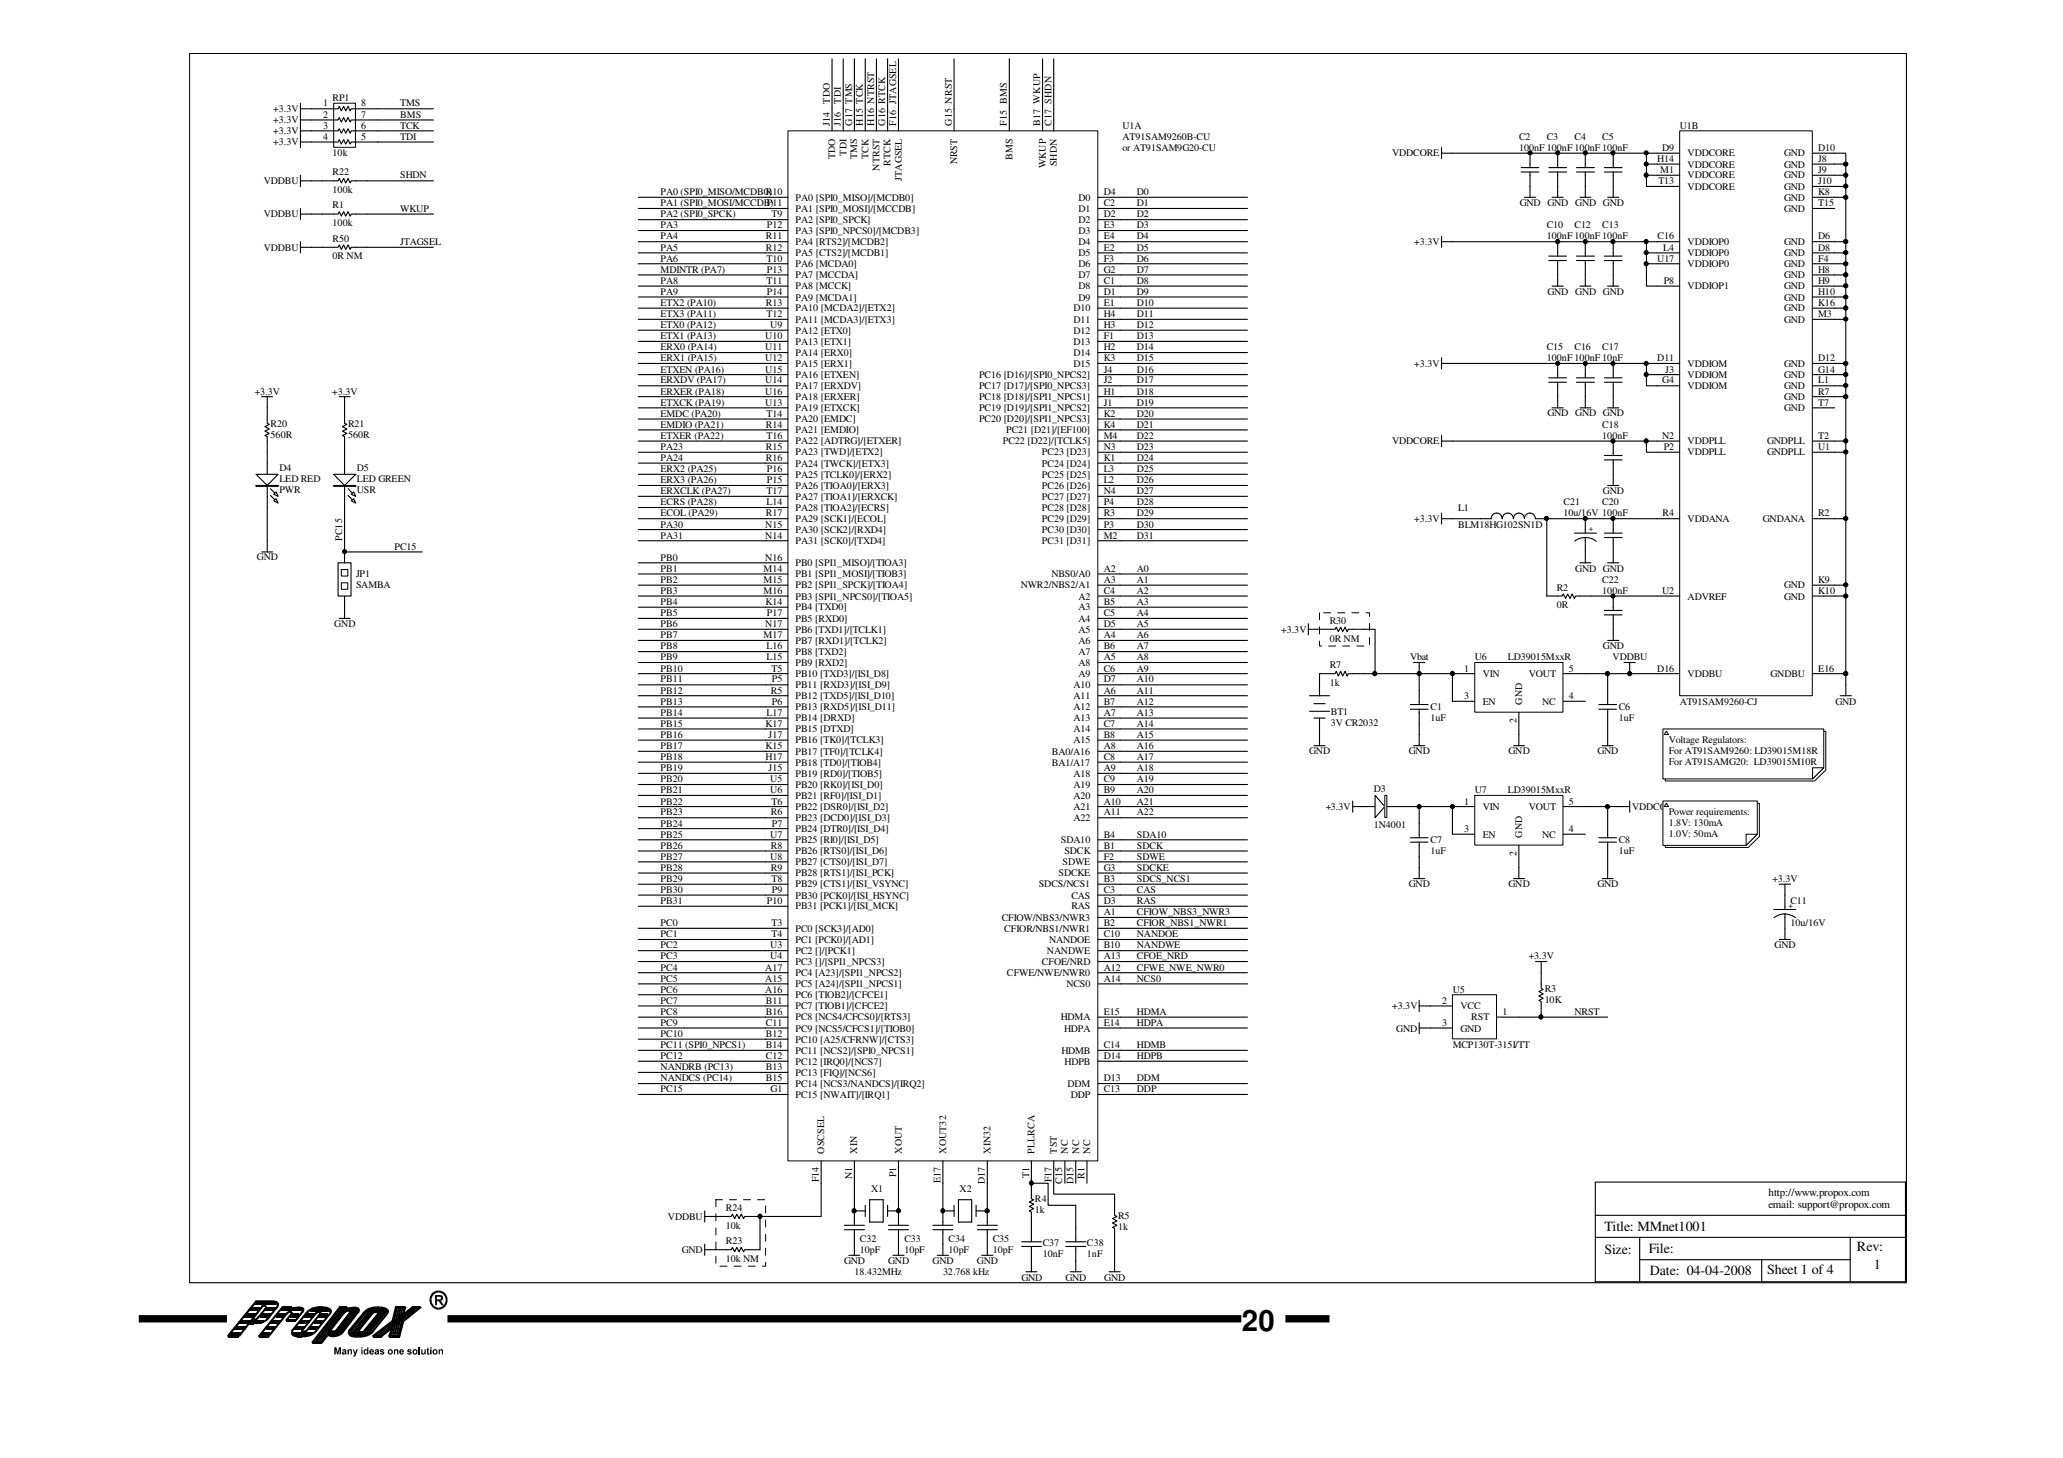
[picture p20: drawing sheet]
<svg xmlns="http://www.w3.org/2000/svg" width="297mm" height="210mm" viewBox="0 0 297 210" stroke-linecap="round" stroke-linejoin="round" font-family="sans-serif">
<defs><g id="words">
<text font-size="4.2" x="178.8" y="191.7">20</text>
<g font-size="2">
<text x="231" y="177.2">Title: MMnet1001</text>
<text x="231" y="180.6">Size:</text>
<text x="237.4" y="180.4">File:</text>
<text x="237.6" y="183.6">Date: 04-04-2008</text>
<text x="254.5" y="183.4">Sheet 1 of 4</text>
<text x="267.4" y="180.1">Rev:</text>
<text x="269.8" y="182.7">1</text>
</g>
<g font-size="1.6">
<text x="254.6" y="172.2">http://www.propox.com</text>
<text x="254.6" y="173.9">email: support@propox.com</text>
</g>
<g font-size="1.4">
<text x="39.3" y="16.1">+3.3V</text>
<text x="39.3" y="17.7">+3.3V</text>
<text x="46.5" y="15.3">1</text>
<text x="46.5" y="16.9">2</text>
<text x="47.9" y="14.6">RP1</text>
<text x="52" y="16.9">7</text>
<text x="52" y="15.3">8</text>
<text x="57.6" y="16.9">BMS</text>
<text x="57.6" y="15.3">TMS</text>
<text x="119.5" y="14.9" transform="rotate(-90 119.5 14.9)">TDO</text>
<text x="121.1" y="14.9" transform="rotate(-90 121.1 14.9)">TDI</text>
<text x="39.3" y="19.3">+3.3V</text>
<text x="39.3" y="20.9">+3.3V</text>
<text x="46.5" y="18.5">3</text>
<text x="46.5" y="20.1">4</text>
<text x="47.9" y="22.5">10k</text>
<text x="52" y="20.1">5</text>
<text x="52" y="18.5">6</text>
<text x="57.6" y="20.1">TDI</text>
<text x="57.6" y="18.5">TCK</text>
<text x="119.5" y="18.1" transform="rotate(-90 119.5 18.1)">J14</text>
<text x="120.3" y="22.9" transform="rotate(-90 120.3 22.9)">TDO</text>
<text x="121.1" y="18.1" transform="rotate(-90 121.1 18.1)">J16</text>
<text x="121.9" y="22.4" transform="rotate(-90 121.9 22.4)">TDI</text>
<text x="122.7" y="18.1" transform="rotate(-90 122.7 18.1)">G17 TMS</text>
<text x="123.4" y="22.9" transform="rotate(-90 123.4 22.9)">TMS</text>
<text x="124.2" y="18.1" transform="rotate(-90 124.2 18.1)">H15 TCK</text>
<text x="125" y="22.9" transform="rotate(-90 125 22.9)">TCK</text>
<text x="125.9" y="18.1" transform="rotate(-90 125.9 18.1)">H16 NTRST</text>
<text x="127.5" y="18.1" transform="rotate(-90 127.5 18.1)">G16 RTCK</text>
<text x="128.2" y="23.9" transform="rotate(-90 128.2 23.9)">RTCK</text>
<text x="129" y="18.1" transform="rotate(-90 129 18.1)">F16 JTAGSEL</text>
<text x="137" y="18.1" transform="rotate(-90 137 18.1)">G15 NRST</text>
<text x="137.8" y="23.7" transform="rotate(-90 137.8 23.7)">NRST</text>
<text x="145" y="18.1" transform="rotate(-90 145 18.1)">F15 BMS</text>
<text x="145.8" y="23" transform="rotate(-90 145.8 23)">BMS</text>
<text x="149.8" y="18.1" transform="rotate(-90 149.8 18.1)">B17 WKUP</text>
<text x="151.4" y="18.1" transform="rotate(-90 151.4 18.1)">C17 SHDN</text>
<text x="152.2" y="23.9" transform="rotate(-90 152.2 23.9)">SHDN</text>
<text x="161.6" y="18.5">U1A</text>
<text x="161.6" y="20.1">AT91SAM9260B-CU</text>
<text x="161.6" y="21.7">or AT91SAM9G20-CU</text>
<text x="200.4" y="22.5">VDDCORE</text>
<text x="218.7" y="20.1">C2</text>
<text x="218.7" y="21.7">100nF 100nF 100nF 100nF</text>
<text x="222.7" y="20.1">C3</text>
<text x="226.7" y="20.1">C4</text>
<text x="230.7" y="20.1">C5</text>
<text x="238.6" y="23.3">H14</text>
<text x="239.3" y="21.7">D9</text>
<text x="241.8" y="18.5">U1B</text>
<text x="243" y="22.5">VDDCORE</text>
<text x="256.9" y="22.5">GND</text>
<text x="261.8" y="21.7">D10</text>
<text x="261.8" y="23.3">J8</text>
<text x="38" y="26.5">VDDBU</text>
<text x="47.9" y="25.2">R22</text>
<text x="47.9" y="27.8">100k</text>
<text x="57.6" y="25.7">SHDN</text>
<text x="95.1" y="28.1">PA0 (SPI0_MISO/MCDB0)</text>
<text x="95.1" y="29.7">PA1 (SPI0_MOSI/MCCDB)</text>
<text x="110.3" y="28.1">R10</text>
<text x="110.4" y="29.7">P11</text>
<text x="114.6" y="28.9">PA0 [SPI0_MISO]/[MCDB0]</text>
<text x="126.7" y="24.6" transform="rotate(-90 126.7 24.6)">NTRST</text>
<text x="129.8" y="26" transform="rotate(-90 129.8 26)">JTAGSEL</text>
<text x="150.6" y="24.3" transform="rotate(-90 150.6 24.3)">WKUP</text>
<text x="155.3" y="28.9">D0</text>
<text x="158.9" y="28.1">D4</text>
<text x="158.9" y="29.7">C2</text>
<text x="163.7" y="28.1">D0</text>
<text x="163.7" y="29.7">D1</text>
<text x="218.8" y="29.7">GND GND GND GND</text>
<text x="238.8" y="26.5">T13</text>
<text x="239.1" y="24.9">M1</text>
<text x="243" y="24.1">VDDCORE</text>
<text x="243" y="25.7">VDDCORE</text>
<text x="243" y="27.3">VDDCORE</text>
<text x="256.9" y="24.1">GND</text>
<text x="256.9" y="25.7">GND</text>
<text x="256.9" y="27.3">GND</text>
<text x="256.9" y="28.9">GND</text>
<text x="261.8" y="24.9">J9</text>
<text x="261.8" y="26.5">J10</text>
<text x="261.8" y="28.1">K8</text>
<text x="261.8" y="29.7">T15</text>
<text x="38" y="31.3">VDDBU</text>
<text x="47.9" y="30">R1</text>
<text x="47.9" y="32.6">100k</text>
<text x="47.9" y="34.8">R50</text>
<text x="57.6" y="35.3">JTAGSEL</text>
<text x="57.6" y="30.5">WKUP</text>
<text x="95.1" y="32.9">PA3</text>
<text x="95.1" y="34.5">PA4</text>
<text x="95.1" y="31.3">PA2 (SPI0_SPCK)</text>
<text x="110.3" y="34.5">R11</text>
<text x="110.4" y="32.9">P12</text>
<text x="111.1" y="31.3">T9</text>
<text x="114.6" y="30.5">PA1 [SPI0_MOSI]/[MCCDB]</text>
<text x="114.6" y="32.1">PA2 [SPI0_SPCK]</text>
<text x="114.6" y="33.7">PA3 [SPI0_NPCS0]/[MCDB3]</text>
<text x="114.6" y="35.3">PA4 [RTS2]/[MCDB2]</text>
<text x="155.3" y="30.5">D1</text>
<text x="155.3" y="32.1">D2</text>
<text x="155.3" y="33.7">D3</text>
<text x="155.3" y="35.3">D4</text>
<text x="158.9" y="31.3">D2</text>
<text x="158.9" y="32.9">E3</text>
<text x="158.9" y="34.5">E4</text>
<text x="163.7" y="31.3">D2</text>
<text x="163.7" y="32.9">D3</text>
<text x="163.7" y="34.5">D4</text>
<text x="203.6" y="35.3">+3.3V</text>
<text x="222.7" y="32.9">C10</text>
<text x="222.7" y="34.5">100nF 100nF 100nF</text>
<text x="226.7" y="32.9">C12</text>
<text x="230.7" y="32.9">C13</text>
<text x="238.7" y="34.5">C16</text>
<text x="243" y="35.3">VDDIOP0</text>
<text x="256.9" y="35.3">GND</text>
<text x="256.9" y="30.5">GND</text>
<text x="261.8" y="34.5">D6</text>
<text x="38" y="36.1">VDDBU</text>
<text x="47.9" y="37.3">0R NM</text>
<text x="95.1" y="36.1">PA5</text>
<text x="95.1" y="37.7">PA6</text>
<text x="95.1" y="39.2">MDINTR (PA7)</text>
<text x="95.1" y="40.9">PA8</text>
<text x="110.3" y="36.1">R12</text>
<text x="110.4" y="37.7">T10</text>
<text x="110.4" y="40.9">T11</text>
<text x="110.4" y="39.2">P13</text>
<text x="114.6" y="36.9">PA5 [CTS2]/[MCDB1]</text>
<text x="114.6" y="38.5">PA6 [MCDA0]</text>
<text x="114.6" y="40">PA7 [MCCDA]</text>
<text x="114.6" y="41.7">PA8 [MCCK]</text>
<text x="155.3" y="36.9">D5</text>
<text x="155.3" y="38.5">D6</text>
<text x="155.3" y="40">D7</text>
<text x="155.3" y="41.7">D8</text>
<text x="158.9" y="36.1">E2</text>
<text x="158.9" y="37.7">F3</text>
<text x="158.9" y="39.2">G2</text>
<text x="158.9" y="40.9">C1</text>
<text x="163.7" y="36.1">D5</text>
<text x="163.7" y="37.7">D6</text>
<text x="163.7" y="39.2">D7</text>
<text x="163.7" y="40.9">D8</text>
<text x="238.6" y="37.7">U17</text>
<text x="239.5" y="36.1">L4</text>
<text x="239.6" y="40.9">P8</text>
<text x="243" y="36.9">VDDIOP0</text>
<text x="243" y="38.5">VDDIOP0</text>
<text x="243" y="41.7">VDDIOP1</text>
<text x="256.9" y="36.9">GND</text>
<text x="256.9" y="38.5">GND</text>
<text x="256.9" y="40">GND</text>
<text x="256.9" y="41.7">GND</text>
<text x="261.8" y="36.1">D8</text>
<text x="261.8" y="37.7">F4</text>
<text x="261.8" y="39.2">H8</text>
<text x="261.8" y="40.9">H9</text>
<text x="95.1" y="42.5">PA9</text>
<text x="95.1" y="44">ETX2 (PA10)</text>
<text x="95.1" y="45.6">ETX3 (PA11)</text>
<text x="95.1" y="47.2">ETX0 (PA12)</text>
<text x="110.3" y="44">R13</text>
<text x="110.4" y="45.6">T12</text>
<text x="110.4" y="42.5">P14</text>
<text x="110.9" y="47.2">U9</text>
<text x="114.6" y="43.3">PA9 [MCDA1]</text>
<text x="114.6" y="44.8">PA10 [MCDA2]/[ETX2]</text>
<text x="114.6" y="46.4">PA11 [MCDA3]/[ETX3]</text>
<text x="154.6" y="44.8">D10</text>
<text x="154.6" y="46.4">D11</text>
<text x="155.3" y="43.3">D9</text>
<text x="158.9" y="44">E1</text>
<text x="158.9" y="45.6">H4</text>
<text x="158.9" y="47.2">H3</text>
<text x="158.9" y="42.5">D1</text>
<text x="163.7" y="42.5">D9</text>
<text x="163.7" y="44">D10</text>
<text x="163.7" y="45.6">D11</text>
<text x="163.7" y="47.2">D12</text>
<text x="222.8" y="42.4">GND GND GND</text>
<text x="256.9" y="46.4">GND</text>
<text x="256.9" y="43.3">GND</text>
<text x="256.9" y="44.8">GND</text>
<text x="261.8" y="45.6">M3</text>
<text x="261.8" y="42.5">H10</text>
<text x="261.8" y="44">K16</text>
<text x="95.1" y="48.9">ETX1 (PA13)</text>
<text x="95.1" y="50.4">ERX0 (PA14)</text>
<text x="95.1" y="52">ERX1 (PA15)</text>
<text x="95.1" y="53.6">ETXEN (PA16)</text>
<text x="110.2" y="48.9">U10</text>
<text x="110.2" y="50.4">U11</text>
<text x="110.2" y="52">U12</text>
<text x="110.2" y="53.6">U15</text>
<text x="114.6" y="48">PA12 [ETX0]</text>
<text x="114.6" y="49.6">PA13 [ETX1]</text>
<text x="114.6" y="51.2">PA14 [ERX0]</text>
<text x="114.6" y="52.8">PA15 [ERX1]</text>
<text x="154.6" y="48">D12</text>
<text x="154.6" y="49.6">D13</text>
<text x="154.6" y="51.2">D14</text>
<text x="154.6" y="52.8">D15</text>
<text x="158.9" y="48.9">F1</text>
<text x="158.9" y="50.4">H2</text>
<text x="158.9" y="52">K3</text>
<text x="158.9" y="53.6">J4</text>
<text x="163.7" y="48.9">D13</text>
<text x="163.7" y="50.4">D14</text>
<text x="163.7" y="52">D15</text>
<text x="163.7" y="53.6">D16</text>
<text x="203.6" y="52.8">+3.3V</text>
<text x="222.7" y="50.4">C15</text>
<text x="222.7" y="52">100nF 100nF 10nF</text>
<text x="226.7" y="50.4">C16</text>
<text x="230.7" y="50.4">C17</text>
<text x="238.6" y="52">D11</text>
<text x="239.8" y="53.6">J3</text>
<text x="243" y="52.8">VDDIOM</text>
<text x="256.9" y="52.8">GND</text>
<text x="261.8" y="52">D12</text>
<text x="261.8" y="53.6">G14</text>
<text x="36.7" y="56.8">+3.3V</text>
<text x="47.8" y="56.8">+3.3V</text>
<text x="95.1" y="55.2">ERXDV (PA17)</text>
<text x="95.1" y="56.8">ERXER (PA18)</text>
<text x="95.1" y="58.4">ETXCK (PA19)</text>
<text x="95.1" y="60">EMDC (PA20)</text>
<text x="110.2" y="55.2">U14</text>
<text x="110.2" y="56.8">U16</text>
<text x="110.2" y="58.4">U13</text>
<text x="110.4" y="60">T14</text>
<text x="114.6" y="54.4">PA16 [ETXEN]</text>
<text x="114.6" y="56">PA17 [ERXDV]</text>
<text x="114.6" y="57.6">PA18 [ERXER]</text>
<text x="114.6" y="59.2">PA19 [ETXCK]</text>
<text x="141" y="54.4">PC16 [D16]/[SPI0_NPCS2]</text>
<text x="141" y="56">PC17 [D17]/[SPI0_NPCS3]</text>
<text x="141" y="57.6">PC18 [D18]/[SPI1_NPCS1]</text>
<text x="141" y="59.2">PC19 [D19]/[SPI1_NPCS2]</text>
<text x="158.9" y="55.2">J2</text>
<text x="158.9" y="56.8">H1</text>
<text x="158.9" y="58.4">J1</text>
<text x="158.9" y="60">K2</text>
<text x="163.7" y="55.2">D17</text>
<text x="163.7" y="56.8">D18</text>
<text x="163.7" y="58.4">D19</text>
<text x="163.7" y="60">D20</text>
<text x="222.8" y="59.9">GND GND GND</text>
<text x="239.3" y="55.2">G4</text>
<text x="243" y="54.4">VDDIOM</text>
<text x="243" y="56">VDDIOM</text>
<text x="256.9" y="54.4">GND</text>
<text x="256.9" y="56">GND</text>
<text x="256.9" y="57.6">GND</text>
<text x="256.9" y="59.2">GND</text>
<text x="261.8" y="55.2">L1</text>
<text x="261.8" y="56.8">R7</text>
<text x="261.8" y="58.4">T7</text>
<text x="38.9" y="61.4">R20</text>
<text x="38.9" y="63">560R</text>
<text x="50.1" y="61.4">R21</text>
<text x="50.1" y="63">560R</text>
<text x="95.1" y="61.6">EMDIO (PA21)</text>
<text x="95.1" y="63.2">ETXER (PA22)</text>
<text x="95.1" y="64.8">PA23</text>
<text x="110.3" y="61.6">R14</text>
<text x="110.3" y="64.8">R15</text>
<text x="110.4" y="63.2">T16</text>
<text x="114.6" y="60.8">PA20 [EMDC]</text>
<text x="114.6" y="62.4">PA21 [EMDIO]</text>
<text x="114.6" y="64">PA22 [ADTRG]/[ETXER]</text>
<text x="114.6" y="65.6">PA23 [TWD]/[ETX2]</text>
<text x="141" y="60.8">PC20 [D20]/[SPI1_NPCS3]</text>
<text x="144.4" y="64">PC22 [D22]/[TCLK5]</text>
<text x="144.9" y="62.4">PC21 [D21]/[EF100]</text>
<text x="150" y="65.6">PC23 [D23]</text>
<text x="158.9" y="64.8">N3</text>
<text x="158.9" y="61.6">K4</text>
<text x="158.9" y="63.2">M4</text>
<text x="163.7" y="61.6">D21</text>
<text x="163.7" y="63.2">D22</text>
<text x="163.7" y="64.8">D23</text>
<text x="200.4" y="64">VDDCORE</text>
<text x="230.7" y="61.6">C18</text>
<text x="230.7" y="63.2">100nF</text>
<text x="239.3" y="63.2">N2</text>
<text x="239.6" y="64.8">P2</text>
<text x="243" y="64">VDDPLL</text>
<text x="243" y="65.6">VDDPLL</text>
<text x="254.4" y="64">GNDPLL</text>
<text x="254.4" y="65.6">GNDPLL</text>
<text x="261.8" y="63.2">T2</text>
<text x="261.8" y="64.8">U1</text>
<text x="40.3" y="71">PWR</text>
<text x="40.3" y="67.8">D4</text>
<text x="40.3" y="69.4">LED RED</text>
<text x="51.4" y="71">USR</text>
<text x="51.4" y="67.8">D5</text>
<text x="51.4" y="69.4">LED GREEN</text>
<text x="95.1" y="66.4">PA24</text>
<text x="95.1" y="68">ERX2 (PA25)</text>
<text x="95.1" y="69.6">ERX3 (PA26)</text>
<text x="95.1" y="71.2">ERXCLK (PA27)</text>
<text x="110.3" y="66.4">R16</text>
<text x="110.4" y="71.2">T17</text>
<text x="110.4" y="68">P16</text>
<text x="110.4" y="69.6">P15</text>
<text x="114.6" y="67.2">PA24 [TWCK]/[ETX3]</text>
<text x="114.6" y="68.7">PA25 [TCLK0]/[ERX2]</text>
<text x="114.6" y="70.4">PA26 [TIOA0]/[ERX3]</text>
<text x="114.6" y="72">PA27 [TIOA1]/[ERXCK]</text>
<text x="150" y="67.2">PC24 [D24]</text>
<text x="150" y="68.7">PC25 [D25]</text>
<text x="150" y="70.4">PC26 [D26]</text>
<text x="150" y="72">PC27 [D27]</text>
<text x="158.9" y="66.4">K1</text>
<text x="158.9" y="68">L3</text>
<text x="158.9" y="69.6">L2</text>
<text x="158.9" y="71.2">N4</text>
<text x="163.7" y="66.4">D24</text>
<text x="163.7" y="68">D25</text>
<text x="163.7" y="69.6">D26</text>
<text x="163.7" y="71.2">D27</text>
<text x="230.8" y="71.1">GND</text>
<text x="49.3" y="77.9" transform="rotate(-90 49.3 77.9)">PC15</text>
<text x="95.1" y="72.8">ECRS (PA28)</text>
<text x="95.1" y="74.3">ECOL (PA29)</text>
<text x="95.1" y="75.9">PA30</text>
<text x="95.1" y="77.6">PA31</text>
<text x="110.2" y="75.9">N15</text>
<text x="110.2" y="77.6">N14</text>
<text x="110.3" y="74.3">R17</text>
<text x="110.4" y="72.8">L14</text>
<text x="114.6" y="73.5">PA28 [TIOA2]/[ECRS]</text>
<text x="114.6" y="75.1">PA29 [SCK1]/[ECOL]</text>
<text x="114.6" y="76.8">PA30 [SCK2]/[RXD4]</text>
<text x="150" y="73.5">PC28 [D28]</text>
<text x="150" y="75.1">PC29 [D29]</text>
<text x="150" y="76.8">PC30 [D30]</text>
<text x="158.9" y="72.8">P4</text>
<text x="158.9" y="74.3">R3</text>
<text x="158.9" y="75.9">P3</text>
<text x="158.9" y="77.6">M2</text>
<text x="163.7" y="72.8">D28</text>
<text x="163.7" y="74.3">D29</text>
<text x="163.7" y="75.9">D30</text>
<text x="163.7" y="77.6">D31</text>
<text x="203.6" y="75.1">+3.3V</text>
<text x="210" y="73.5">L1</text>
<text x="210" y="75.9">BLM18HG102SN1D</text>
<text x="225.1" y="72.8">C21</text>
<text x="225.1" y="74.3">10u/16V 100nF</text>
<text x="230.7" y="72.8">C20</text>
<text x="239.4" y="74.3">R4</text>
<text x="243" y="75.1">VDDANA</text>
<text x="253.8" y="75.1">GNDANA</text>
<text x="261.8" y="74.3">R2</text>
<text x="37" y="80.7">GND</text>
<text x="51.3" y="83.1">JP1</text>
<text x="56.8" y="79.1">PC15</text>
<text x="95.1" y="80.7">PB0</text>
<text x="95.1" y="82.3">PB1</text>
<text x="95.1" y="83.9">PB2</text>
<text x="109.9" y="82.3">M14</text>
<text x="109.9" y="83.9">M15</text>
<text x="110.2" y="80.7">N16</text>
<text x="114.6" y="81.5">PB0 [SPI1_MISO]/[TIOA3]</text>
<text x="114.6" y="83.1">PB1 [SPI1_MOSI]/[TIOB3]</text>
<text x="114.6" y="78.3">PA31 [SCK0]/[TXD4]</text>
<text x="150" y="78.3">PC31 [D31]</text>
<text x="151.4" y="83.1">NBS0/A0</text>
<text x="158.9" y="83.9">A3</text>
<text x="158.9" y="82.3">A2</text>
<text x="163.7" y="82.3">A0</text>
<text x="163.7" y="83.9">A1</text>
<text x="226.8" y="82.3">GND GND</text>
<text x="230.7" y="83.9">C22</text>
<text x="261.8" y="83.9">K9</text>
<text x="51.3" y="84.7">SAMBA</text>
<text x="95.1" y="85.5">PB3</text>
<text x="95.1" y="87.1">PB4</text>
<text x="95.1" y="88.7">PB5</text>
<text x="109.9" y="85.5">M16</text>
<text x="110.2" y="87.1">K14</text>
<text x="110.4" y="88.7">P17</text>
<text x="114.6" y="84.7">PB2 [SPI1_SPCK]/[TIOA4]</text>
<text x="114.6" y="86.3">PB3 [SPI1_NPCS0]/[TIOA5]</text>
<text x="114.6" y="87.9">PB4 [TXD0]</text>
<text x="114.6" y="89.5">PB5 [RXD0]</text>
<text x="147" y="84.7">NWR2/NBS2/A1</text>
<text x="155.3" y="89.5">A4</text>
<text x="155.3" y="87.9">A3</text>
<text x="155.3" y="86.3">A2</text>
<text x="158.9" y="88.7">C5</text>
<text x="158.9" y="87.1">B5</text>
<text x="158.9" y="85.5">C4</text>
<text x="163.7" y="85.5">A2</text>
<text x="163.7" y="87.1">A3</text>
<text x="163.7" y="88.7">A4</text>
<text x="191.5" y="89.8">R30</text>
<text x="224.2" y="85">R2</text>
<text x="224.2" y="87.6">0R</text>
<text x="230.7" y="85.5">100nF</text>
<text x="239.3" y="85.5">U2</text>
<text x="243" y="86.3">ADVREF</text>
<text x="256.9" y="84.7">GND</text>
<text x="256.9" y="86.3">GND</text>
<text x="261.8" y="85.5">K10</text>
<text x="48.1" y="90.3">GND</text>
<text x="95.1" y="90.3">PB6</text>
<text x="95.1" y="91.9">PB7</text>
<text x="95.1" y="93.5">PB8</text>
<text x="95.1" y="95.1">PB9</text>
<text x="109.9" y="91.9">M17</text>
<text x="110.2" y="90.3">N17</text>
<text x="110.4" y="93.5">L16</text>
<text x="110.4" y="95.1">L15</text>
<text x="114.6" y="91.1">PB6 [TXD1]/[TCLK1]</text>
<text x="114.6" y="92.7">PB7 [RXD1]/[TCLK2]</text>
<text x="114.6" y="94.3">PB8 [TXD2]</text>
<text x="114.6" y="95.9">PB9 [RXD2]</text>
<text x="155.3" y="95.9">A8</text>
<text x="155.3" y="94.3">A7</text>
<text x="155.3" y="92.7">A6</text>
<text x="155.3" y="91.1">A5</text>
<text x="158.9" y="95.1">A5</text>
<text x="158.9" y="93.5">B6</text>
<text x="158.9" y="91.9">A4</text>
<text x="158.9" y="90.3">D5</text>
<text x="163.7" y="90.3">A5</text>
<text x="163.7" y="91.9">A6</text>
<text x="163.7" y="93.5">A7</text>
<text x="163.7" y="95.1">A8</text>
<text x="184.5" y="91.1">+3.3V</text>
<text x="191.5" y="92.4">0R NM</text>
<text x="203" y="95.1">Vbat</text>
<text x="212.3" y="95.1">U6</text>
<text x="217.1" y="95.1">LD39015MxxR</text>
<text x="230.8" y="93.5">GND</text>
<text x="232.2" y="95.1">VDDBU</text>
<text x="95.1" y="96.7">PB10</text>
<text x="95.1" y="98.3">PB11</text>
<text x="95.1" y="99.9">PB12</text>
<text x="95.1" y="101.5">PB13</text>
<text x="111" y="99.9">R5</text>
<text x="111.1" y="96.7">T5</text>
<text x="111.1" y="98.3">P5</text>
<text x="111.1" y="101.5">P6</text>
<text x="114.6" y="97.5">PB10 [TXD3]/[ISI_D8]</text>
<text x="114.6" y="99.1">PB11 [RXD3]/[ISI_D9]</text>
<text x="114.6" y="100.7">PB12 [TXD5]/[ISI_D10]</text>
<text x="154.6" y="100.7">A11</text>
<text x="154.6" y="99.1">A10</text>
<text x="155.3" y="97.5">A9</text>
<text x="158.9" y="101.5">B7</text>
<text x="158.9" y="99.9">A6</text>
<text x="158.9" y="98.3">D7</text>
<text x="158.9" y="96.7">C6</text>
<text x="163.7" y="96.7">A9</text>
<text x="163.7" y="98.3">A10</text>
<text x="163.7" y="99.9">A11</text>
<text x="163.7" y="101.5">A12</text>
<text x="191.5" y="96.2">R7</text>
<text x="191.5" y="98.8">1k</text>
<text x="210.8" y="96.7">1</text>
<text x="210.8" y="100.7">3</text>
<text x="213.5" y="97.5">VIN</text>
<text x="213.5" y="101.5">EN</text>
<text x="219.2" y="101.5" transform="rotate(-90 219.2 101.5)">GND</text>
<text x="220.1" y="97.5">VOUT</text>
<text x="222" y="101.5">NC</text>
<text x="225.9" y="100.7">4</text>
<text x="225.9" y="96.7">5</text>
<text x="238.6" y="96.7">D16</text>
<text x="241.8" y="101.5">AT91SAM9260-CJ</text>
<text x="243" y="97.5">VDDBU</text>
<text x="254.9" y="97.5">GNDBU</text>
<text x="261.8" y="96.7">E16</text>
<text x="264.3" y="101.4">GND</text>
<text x="95.1" y="103">PB14</text>
<text x="95.1" y="104.6">PB15</text>
<text x="95.1" y="106.3">PB16</text>
<text x="95.1" y="107.8">PB17</text>
<text x="110.2" y="104.6">K17</text>
<text x="110.2" y="107.8">K15</text>
<text x="110.4" y="103">L17</text>
<text x="110.7" y="106.3">J17</text>
<text x="114.6" y="103.8">PB14 [DRXD]</text>
<text x="114.6" y="105.5">PB15 [DTXD]</text>
<text x="114.6" y="107">PB16 [TK0]/[TCLK3]</text>
<text x="114.6" y="102.2">PB13 [RXD5]/[ISI_D11]</text>
<text x="154.6" y="107">A15</text>
<text x="154.6" y="105.5">A14</text>
<text x="154.6" y="103.8">A13</text>
<text x="154.6" y="102.2">A12</text>
<text x="158.9" y="106.3">B8</text>
<text x="158.9" y="104.6">C7</text>
<text x="158.9" y="103">A7</text>
<text x="158.9" y="107.8">A8</text>
<text x="163.7" y="103">A13</text>
<text x="163.7" y="104.6">A14</text>
<text x="163.7" y="106.3">A15</text>
<text x="163.7" y="107.8">A16</text>
<text x="191.6" y="102.9">BT1</text>
<text x="191.6" y="104.5">3V CR2032</text>
<text x="205.9" y="102.2">C1</text>
<text x="205.9" y="103.8">1uF</text>
<text x="218.4" y="104.1" transform="rotate(-90 218.4 104.1)">2</text>
<text x="233.1" y="102.2">C6</text>
<text x="233.1" y="103.8">1uF</text>
<text x="240.3" y="107">Voltage Regulators:</text>
<text x="95.1" y="109.4">PB18</text>
<text x="95.1" y="111">PB19</text>
<text x="95.1" y="112.6">PB20</text>
<text x="110.2" y="109.4">H17</text>
<text x="110.7" y="111">J15</text>
<text x="110.9" y="112.6">U5</text>
<text x="114.6" y="108.6">PB17 [TF0]/[TCLK4]</text>
<text x="114.6" y="110.2">PB18 [TD0]/[TIOB4]</text>
<text x="114.6" y="111.8">PB19 [RD0]/[TIOB5]</text>
<text x="114.6" y="113.4">PB20 [RK0]/[ISI_D0]</text>
<text x="151.5" y="110.2">BA1/A17</text>
<text x="151.5" y="108.6">BA0/A16</text>
<text x="154.6" y="113.4">A19</text>
<text x="154.6" y="111.8">A18</text>
<text x="158.9" y="112.6">C9</text>
<text x="158.9" y="111">A9</text>
<text x="158.9" y="109.4">C8</text>
<text x="163.7" y="109.4">A17</text>
<text x="163.7" y="111">A18</text>
<text x="163.7" y="112.6">A19</text>
<text x="188.5" y="108.6">GND</text>
<text x="202.9" y="108.6">GND</text>
<text x="217.2" y="108.6">GND</text>
<text x="230" y="108.6">GND</text>
<text x="240.3" y="108.6">For AT91SAM9260: LD39015M18R</text>
<text x="240.3" y="110.2">For AT91SAMG20: LD39015M10R</text>
<text x="95.1" y="114.2">PB21</text>
<text x="95.1" y="115.8">PB22</text>
<text x="95.1" y="117.4">PB23</text>
<text x="95.1" y="119">PB24</text>
<text x="110.9" y="114.2">U6</text>
<text x="111" y="117.4">R6</text>
<text x="111.1" y="115.8">T6</text>
<text x="111.1" y="119">P7</text>
<text x="114.6" y="115">PB21 [RF0]/[ISI_D1]</text>
<text x="114.6" y="116.6">PB22 [DSR0]/[ISI_D2]</text>
<text x="114.6" y="118.2">PB23 [DCD0]/[ISI_D3]</text>
<text x="114.6" y="119.8">PB24 [DTR0]/[ISI_D4]</text>
<text x="154.6" y="118.2">A22</text>
<text x="154.6" y="116.6">A21</text>
<text x="154.6" y="115">A20</text>
<text x="158.9" y="117.4">A11</text>
<text x="158.9" y="115.8">A10</text>
<text x="158.9" y="114.2">B9</text>
<text x="163.7" y="114.2">A20</text>
<text x="163.7" y="115.8">A21</text>
<text x="163.7" y="117.4">A22</text>
<text x="190.9" y="116.6">+3.3V</text>
<text x="197.8" y="114">D3</text>
<text x="197.8" y="119.2">1N4001</text>
<text x="210.8" y="115.8">1</text>
<text x="210.8" y="119.8">3</text>
<text x="212.3" y="114.2">U7</text>
<text x="213.5" y="116.6">VIN</text>
<text x="217.1" y="114.2">LD39015MxxR</text>
<text x="220.1" y="116.6">VOUT</text>
<text x="225.9" y="119.8">4</text>
<text x="225.9" y="115.8">5</text>
<text x="235" y="116.6">VDDCORE</text>
<text x="240.3" y="117.4">Power requirements:</text>
<text x="240.3" y="118.9">1.8V: 130mA</text>
<text x="95.1" y="120.6">PB25</text>
<text x="95.1" y="122.2">PB26</text>
<text x="95.1" y="123.8">PB27</text>
<text x="95.1" y="125.4">PB28</text>
<text x="110.9" y="120.6">U7</text>
<text x="110.9" y="123.8">U8</text>
<text x="111" y="122.2">R8</text>
<text x="111" y="125.4">R9</text>
<text x="114.6" y="121.4">PB25 [RI0]/[ISI_D5]</text>
<text x="114.6" y="123">PB26 [RTS0]/[ISI_D6]</text>
<text x="114.6" y="124.6">PB27 [CTS0]/[ISI_D7]</text>
<text x="152.7" y="121.4">SDA10</text>
<text x="153" y="124.6">SDWE</text>
<text x="153.3" y="123">SDCK</text>
<text x="158.9" y="125.4">G3</text>
<text x="158.9" y="120.6">B4</text>
<text x="158.9" y="122.2">B1</text>
<text x="158.9" y="123.8">F2</text>
<text x="163.7" y="120.6">SDA10</text>
<text x="163.7" y="122.2">SDCK</text>
<text x="163.7" y="123.8">SDWE</text>
<text x="163.7" y="125.4">SDCKE</text>
<text x="205.9" y="121.4">C7</text>
<text x="205.9" y="123">1uF</text>
<text x="213.5" y="120.6">EN</text>
<text x="218.4" y="123.2" transform="rotate(-90 218.4 123.2)">2</text>
<text x="219.2" y="120.6" transform="rotate(-90 219.2 120.6)">GND</text>
<text x="222" y="120.6">NC</text>
<text x="233.1" y="121.4">C8</text>
<text x="233.1" y="123">1uF</text>
<text x="240.3" y="120.5">1.0V: 50mA</text>
<text x="95.1" y="127">PB29</text>
<text x="95.1" y="128.6">PB30</text>
<text x="95.1" y="130.2">PB31</text>
<text x="110.4" y="130.2">P10</text>
<text x="111.1" y="127">T8</text>
<text x="111.1" y="128.6">P9</text>
<text x="114.6" y="126.2">PB28 [RTS1]/[ISI_PCK]</text>
<text x="114.6" y="127.8">PB29 [CTS1]/[ISI_VSYNC]</text>
<text x="114.6" y="129.4">PB30 [PCK0]/[ISI_HSYNC]</text>
<text x="114.6" y="130.9">PB31 [PCK1]/[ISI_MCK]</text>
<text x="149.6" y="127.8">SDCS/NCS1</text>
<text x="152.4" y="126.2">SDCKE</text>
<text x="154.3" y="129.4">CAS</text>
<text x="154.3" y="130.9">RAS</text>
<text x="158.9" y="128.6">C3</text>
<text x="158.9" y="130.2">D3</text>
<text x="158.9" y="131.7">A1</text>
<text x="158.9" y="127">B3</text>
<text x="163.7" y="131.7">CFIOW_NBS3_NWR3</text>
<text x="163.7" y="127">SDCS_NCS1</text>
<text x="163.7" y="128.6">CAS</text>
<text x="163.7" y="130.2">RAS</text>
<text x="202.9" y="127.7">GND</text>
<text x="217.2" y="127.7">GND</text>
<text x="230" y="127.7">GND</text>
<text x="255.2" y="127">+3.3V</text>
<text x="257.8" y="130.2">C11</text>
<text x="95.1" y="133.3">PC0</text>
<text x="95.1" y="135">PC1</text>
<text x="95.1" y="136.5">PC2</text>
<text x="110.9" y="136.5">U3</text>
<text x="111.1" y="133.3">T3</text>
<text x="111.1" y="135">T4</text>
<text x="114.6" y="134.2">PC0 [SCK3]/[AD0]</text>
<text x="114.6" y="135.8">PC1 [PCK0]/[AD1]</text>
<text x="114.6" y="137.3">PC2 []/[PCK1]</text>
<text x="144.2" y="132.5">CFIOW/NBS3/NWR3</text>
<text x="144.6" y="134.2">CFIOR/NBS1/NWR1</text>
<text x="150.7" y="137.3">NANDWE</text>
<text x="151" y="135.8">NANDOE</text>
<text x="158.9" y="135">C10</text>
<text x="158.9" y="133.3">B2</text>
<text x="158.9" y="136.5">B10</text>
<text x="163.7" y="133.3">CFIOR_NBS1_NWR1</text>
<text x="163.7" y="135">NANDOE</text>
<text x="163.7" y="136.5">NANDWE</text>
<text x="255.5" y="136.5">GND</text>
<text x="257.8" y="133.3">10u/16V</text>
<text x="95.1" y="138.1">PC3</text>
<text x="95.1" y="139.7">PC4</text>
<text x="95.1" y="141.3">PC5</text>
<text x="95.1" y="142.9">PC6</text>
<text x="110.2" y="139.7">A17</text>
<text x="110.2" y="142.9">A16</text>
<text x="110.2" y="141.3">A15</text>
<text x="110.9" y="138.1">U4</text>
<text x="114.6" y="140.5">PC4 [A23]/[SPI1_NPCS2]</text>
<text x="114.6" y="143.7">PC6 [TIOB2]/[CFCE1]</text>
<text x="114.6" y="142.1">PC5 [A24]/[SPI1_NPCS1]</text>
<text x="114.6" y="138.9">PC3 []/[SPI1_NPCS3]</text>
<text x="145" y="140.5">CFWE/NWE/NWR0</text>
<text x="150" y="138.9">CFOE/NRD</text>
<text x="153.5" y="142.1">NCS0</text>
<text x="158.9" y="138.1">A13</text>
<text x="158.9" y="141.3">A14</text>
<text x="158.9" y="139.7">A12</text>
<text x="163.7" y="138.1">CFOE_NRD</text>
<text x="163.7" y="139.7">CFWE_NWE_NWR0</text>
<text x="163.7" y="141.3">NCS0</text>
<text x="209.2" y="142.9">U5</text>
<text x="220.1" y="138.1">+3.3V</text>
<text x="222.4" y="142.7">R3</text>
<text x="95.1" y="144.5">PC7</text>
<text x="95.1" y="146.1">PC8</text>
<text x="95.1" y="147.7">PC9</text>
<text x="95.1" y="149.3">PC10</text>
<text x="110.3" y="149.3">B12</text>
<text x="110.3" y="147.7">C11</text>
<text x="110.3" y="146.1">B16</text>
<text x="110.3" y="144.5">B11</text>
<text x="114.6" y="148.5">PC9 [NCS5/CFCS1]/[TIOB0]</text>
<text x="114.6" y="146.9">PC8 [NCS4/CFCS0]/[RTS3]</text>
<text x="114.6" y="145.3">PC7 [TIOB1]/[CFCE2]</text>
<text x="152.7" y="146.9">HDMA</text>
<text x="153.2" y="148.5">HDPA</text>
<text x="158.9" y="146.1">E15</text>
<text x="158.9" y="147.7">E14</text>
<text x="163.7" y="146.1">HDMA</text>
<text x="163.7" y="147.7">HDPA</text>
<text x="200.4" y="145.3">+3.3V</text>
<text x="201" y="148.5">GND</text>
<text x="207.6" y="144.5">2</text>
<text x="207.6" y="147.7">3</text>
<text x="210.3" y="145.3">VCC</text>
<text x="210.3" y="148.5">GND</text>
<text x="211.8" y="146.9">RST</text>
<text x="216.3" y="146.1">1</text>
<text x="222.4" y="144.4">10K</text>
<text x="226.7" y="146.1">NRST</text>
<text x="95.1" y="152.5">PC12</text>
<text x="95.1" y="155.7">NANDCS (PC14)</text>
<text x="95.1" y="154.1">NANDRB (PC13)</text>
<text x="95.1" y="150.9">PC11 (SPI0_NPCS1)</text>
<text x="110.3" y="154.1">B13</text>
<text x="110.3" y="150.9">B14</text>
<text x="110.3" y="155.7">B15</text>
<text x="110.3" y="152.5">C12</text>
<text x="114.6" y="154.9">PC13 [FIQ]/[NCS6]</text>
<text x="114.6" y="151.7">PC11 [NCS2]/[SPI0_NPCS1]</text>
<text x="114.6" y="150.1">PC10 [A25/CFRNW]/[CTS3]</text>
<text x="114.6" y="153.3">PC12 [IRQ0]/[NCS7]</text>
<text x="152.8" y="151.7">HDMB</text>
<text x="153.3" y="153.3">HDPB</text>
<text x="158.9" y="152.5">D14</text>
<text x="158.9" y="155.7">D13</text>
<text x="158.9" y="150.9">C14</text>
<text x="163.7" y="150.9">HDMB</text>
<text x="163.7" y="152.5">HDPB</text>
<text x="163.7" y="155.7">DDM</text>
<text x="209.2" y="150.9">MCP130T-315I/TT</text>
<text x="95.1" y="157.3">PC15</text>
<text x="111" y="157.3">G1</text>
<text x="114.6" y="156.5">PC14 [NCS3/NANDCS]/[IRQ2]</text>
<text x="114.6" y="158.1">PC15 [NWAIT]/[IRQ1]</text>
<text x="153.7" y="156.5">DDM</text>
<text x="154.2" y="158.1">DDP</text>
<text x="158.9" y="157.3">C13</text>
<text x="163.7" y="157.3">DDP</text>
<text x="118.7" y="166.1" transform="rotate(-90 118.7 166.1)">OSCSEL</text>
<text x="123.4" y="166.1" transform="rotate(-90 123.4 166.1)">XIN</text>
<text x="129.8" y="166.1" transform="rotate(-90 129.8 166.1)">XOUT</text>
<text x="136.2" y="166.1" transform="rotate(-90 136.2 166.1)">XOUT32</text>
<text x="142.6" y="166.1" transform="rotate(-90 142.6 166.1)">XIN32</text>
<text x="149" y="166.1" transform="rotate(-90 149 166.1)">PLLRCA</text>
<text x="152.2" y="166.1" transform="rotate(-90 152.2 166.1)">TST</text>
<text x="153.8" y="166.1" transform="rotate(-90 153.8 166.1)">NC</text>
<text x="155.4" y="166.1" transform="rotate(-90 155.4 166.1)">NC</text>
<text x="157" y="166.1" transform="rotate(-90 157 166.1)">NC</text>
<text x="117.9" y="170.2" transform="rotate(-90 117.9 170.2)">F14</text>
<text x="122.7" y="169.8" transform="rotate(-90 122.7 169.8)">N1</text>
<text x="125.4" y="171.6">X1</text>
<text x="129" y="169.5" transform="rotate(-90 129 169.5)">P1</text>
<text x="135.4" y="170.3" transform="rotate(-90 135.4 170.3)">E17</text>
<text x="138.2" y="171.6">X2</text>
<text x="141.8" y="170.5" transform="rotate(-90 141.8 170.5)">D17</text>
<text x="148.2" y="169.5" transform="rotate(-90 148.2 169.5)">T1</text>
<text x="149" y="173.1">R4</text>
<text x="151.4" y="170.2" transform="rotate(-90 151.4 170.2)">F17</text>
<text x="152.9" y="170.4" transform="rotate(-90 152.9 170.4)">C15</text>
<text x="154.6" y="170.5" transform="rotate(-90 154.6 170.5)">D15</text>
<text x="156.2" y="169.7" transform="rotate(-90 156.2 169.7)">R1</text>
<text x="96.2" y="175.6">VDDBU</text>
<text x="104.5" y="174.3">R24</text>
<text x="104.5" y="176.9">10k</text>
<text x="104.5" y="179.1">R23</text>
<text x="123.8" y="178.8">C32</text>
<text x="130.2" y="178.8">C33</text>
<text x="136.6" y="178.8">C34</text>
<text x="143" y="178.8">C35</text>
<text x="149" y="174.7">1k</text>
<text x="150.2" y="179.5">C37</text>
<text x="156.5" y="179.5">C38</text>
<text x="161" y="175.4">R5</text>
<text x="161" y="177">1k</text>
<text x="98.2" y="180.4">GND</text>
<text x="104.5" y="181.7">10k NM</text>
<text x="121.5" y="181.9">GND</text>
<text x="123" y="183.6">18.432MHz</text>
<text x="123.8" y="180.4">10pF</text>
<text x="127.9" y="181.9">GND</text>
<text x="130.2" y="180.4">10pF</text>
<text x="134.3" y="181.9">GND</text>
<text x="135.8" y="183.6">32.768 kHz</text>
<text x="136.6" y="180.4">10pF</text>
<text x="140.7" y="181.9">GND</text>
<text x="143" y="180.4">10pF</text>
<text x="147.1" y="184.4">GND</text>
<text x="150.2" y="181">10nF</text>
<text x="153.4" y="184.4">GND</text>
<text x="156.5" y="181">1nF</text>
<text x="159" y="184.4">GND</text>
</g>
<g font-size="1.1">
<text x="228.8" y="76.5">+</text>
<text x="257.5" y="130.7">+</text>
</g>
</g></defs>
<path d="M20 189.9h12.7M64.4 189.9h114.3M185.1 189.9h6.3" fill="none" stroke="#000" stroke-width="1.1" stroke-linecap="butt"/>
<g fill="#000">
<path d="M32.7 192.2l.2 .3-.2-.1zM32.8 192.2h1.6v.3h-1.6zM33 192h.1v.3l-.2-.1zM33 191.9h.1v.3l-.1-.1zM33.1 191.9h1.6v.3h-1.6zM33.6 191.2l.1-.1v.3l-.1-.1zM33.7 191.1h1.6v.3h-1.6zM33.9 190.9v.3l-.1-.1zM33.9 190.9h1.5v.3h-1.5zM34.3 192.2l.2 .2-.1 .1zM34.3 190.2h.2v.3h-.2zM33.1 192h1.4v.3h-1.4z"/>
<path d="M34.5 192l.1 .1-.1 .2zM34.7 191.9h.1v.3h-.1zM34.6 190.1l.2-.1v.3l-.2-.1zM35 189.4l.2-.1v.3h-.2zM35.2 189.3h1.4v.3h-1.4zM35.3 191.1l.1 .1v.1l-.1 .1zM35.4 190.9l.2 .2-.2 .1zM35.3 189.1h.2v.3h-.2zM35.5 189.1h1.3v.3h-1.3zM35.8 190.4l.1-.1v.3h-.1zM35.9 190.3h.6v.3h-.6zM35.8 188.5l.1-.1v.3l-.1-.1z"/>
<path d="M35.9 188.4h1.3v.3h-1.3zM36 188.2l.1 .3-.2-.1zM36.1 188.2h1.4v.3h-1.4zM36.4 189.7l.1-.1v.3h-.1zM36.5 190.3l.2 .1-.1 .2h-.1zM36.4 190.4l.1-.1v.3l-.1-.1zM36.6 189.3l.1 .1v.2h-.1zM36.6 187.6l.1-.1v.3h-.1zM36.8 187.2l.2 .3-4.1 4.9-.2-.2zM36.8 189.1h.2l-.1 .3zM36.7 187.3l.2-.1v.3l-.2-.1zM36.8 187.4h.1v.3l-.1-.1z"/>
<path d="M36.8 187.2h.2v.2zM37 189.6l.3 .2h-.1zM36.5 189.6l.2 .2h.2l.2-.2 .2 .1-.3 .3-.4 .1-.2-.2h.1zM37.2 192.3l.2 .1-.2 .1zM37.2 188.4l.2 .2-.1 .1h-.1zM37.2 192.2h.1v.3l-.1-.1zM37.3 192.2h1.4v.3h-1.4zM37.1 189.6l.2-.1v.2zM37.2 189.4l.2-.1v.3h-.2zM37.4 189.3h1.4v.3h-1.4zM37.5 188.2l.1 .1-.1 .2zM37.5 192v.3l-.1-.1z"/>
<path d="M37.5 192h1.2v.3h-1.2zM37.5 189.1h.1v.3h-.1zM37.6 189.1h1.4v.3h-1.4zM37.6 190.2l.2 .1-.1 .2h-.1zM37.5 191.9h.2v.3l-.2-.1zM37.7 191.9h1.2v.3h-1.2zM37.7 187.9l.2 .2-3.4 4.3-.2-.2zM36.5 190.3l1.2-.1 .1 .3-1.3 .1zM37.7 187.9h.1v.3l-.1-.1zM37.7 187.9h.2v.2zM38.1 190l.1 .1-.1 .2zM38 188.5l.1-.1v.3h-.1z"/>
<path d="M38.1 188.4h1.4v.3h-1.4zM38.2 188.3h.2v.1h-.2zM38.2 188.2l.2 .2-1.1 1.3-.2-.1zM38.1 191.2l.2-.1v.3l-.2-.1zM38.3 191.1h1.2v.3h-1.2zM38.2 188.3l.1-.1v.3a.15 .15 0 0 1-.2-.1 .15 .15 0 0 1 .1-.1zM38.3 188.2h1.4v.3h-1.4zM38.4 189.8l.2 .1-.1 .1zM38.2 188.2h.2v.2zM37.7 190.2l.6-.3 .1-.2 .2 .2-.3 .4-.5 .2zM37.8 187.9h.5l.1 .4h-.2l-.1-.2-.3 .1zM38.3 191l.2-.1v.3l-.2-.1z"/>
<path d="M38.5 190.9h1.2v.3h-1.2zM38.6 192.3l.2 .1-.2 .1zM38.6 189.5l.3 .2h-.3zM38.6 189.5l.3 .2-.3 .2-.2-.2zM38.4 189.7h.2l.1 .2zM38.7 192.2l.2 .1-.1 .2h-.1zM38.7 192l.2 .1-.1 .2zM38.8 189.3l.1 .1v.2h-.1zM38.6 189.5h.3v.2zM38.9 191.9h.2l-.1 .3h-.1zM38.8 190.3l.1-.1v.3h-.1zM38.9 190.2h1.3v.3h-1.3z"/>
<path d="M39 189.1l.2 .1-.1 .2zM39 190h.1v.3l-.1-.1zM39.1 190h1.2v.3h-1.2zM36.9 187.2h2.4v.3v-.3v.3h-2.4zM39.5 188.4l.1 .1v.2h-.1zM39.5 191.1a.15 .15 0 0 1 .1 .2 .15 .15 0 0 1-.1 .1zM39.7 188.2l.2 .1-.1 .2h-.1zM39.6 189.4l.1-.1v.3l-.2-.1zM39.7 189.3h1.2v.3h-1.2zM39.7 190.9l.1 .1-.1 .2zM39.7 188.2l.3 .1-.3 .1zM39.7 188.1l.3 .2-1.1 1.4-.3-.2z"/>
<path d="M39.7 187.4h.2l-.1 .3h-.1zM39.8 189.1h.2v.3h-.2zM40 189.1h1.2v.3h-1.2zM39.3 187.2a.7 .7 0 0 1 .7 .2 .7 .7 0 0 1 .1 .8l-.1 .1-.3-.1a.35 .35 0 0 0 .2-.4 .35 .35 0 0 0-.3-.3h-.3zM39.7 188.1h.3v.2zM40 187.5l.1 .1-.1 .2zM40.2 190.2l.1 .1v.2h-.1zM40.3 190l.2 .1-.1 .2h-.1zM40.4 188.5l.1-.1v.3l-.1-.1zM40.5 188.2l.2 .1-3.3 4.1-.2-.2zM40.5 188.3h.1v.3h-.1zM40.5 188.1h.1v.3l-.1-.1z"/>
<path d="M40.6 188.1h1.5v.3h-1.5zM40.5 188.1h.2l.1 .2zM40.9 189.3l.2 .1-.1 .2h-.1zM41.2 189.1l.1 .1-.1 .2zM41.1 189.9l.3 .3-.3-.1zM41.1 189.9h.1v.3l-.1-.1zM41.2 189.9h1.4v.3h-1.4zM41.2 189l.2 .1-2.6 3.3-.2-.2zM41.2 189l.2 .2h-.2zM41.2 189l.2-.1 .1 .2zM41.7 189.4l.1-.1v.3l-.2-.1zM41.8 189.3h1.2v.3h-1.2z"/>
<path d="M41.9 189l.2 .1-.7 1-.2-.2zM41.9 189.1l.3-.1-.2 .2zM41.8 189.2l.1-.1v.3h-.1zM41.9 189.1h1.2v.3h-1.2zM42 188.6l.2-.1v.2zM41.9 191.5l.3 .1-.2 .1zM41.9 191.9h.1v.3zM42.1 188.1l.1 .1-.1 .2zM41.9 188.2v-.1l.2 .1-.2 .1zM41.9 188.9h.2l.1 .2zM42.1 188.2l.1 .3-.2-.1zM42.1 191.4l.1 .1v.2z"/>
<path d="M41.4 188.8a.49 .49 0 0 1 .8 .2l-.3 .1a.17 .17 0 0 0-.2-.1 .17 .17 0 0 0-.2 .1h-.1l-.2-.1zM42.1 192h.1v.3l-.1-.1zM41.9 188.3l.2-.1 .1 .3-.2 .1zM42.3 191.2l.1-.1v.3l-.1-.1zM42.4 191.1h1.2v.3h-1.2zM42.5 189.9l.2 .3h-.2zM42.5 190.9h.1v.3l-.1-.1zM42.6 190.9h1.3v.3h-1.3zM42.6 189.9l.2 .1-.1 .2h-.1zM42.8 192.3l.1-.1v.3a.15 .15 0 0 1-.2 0 .15 .15 0 0 1 .1-.2zM42.9 192.2h.3v.3h-.3zM41.9 191.5l.2-.1v.3l.1-.1a.39 .39 0 0 0 0 .4 .39 .39 0 0 0 .4 .2h.3v.3h-.3a.81 .81 0 0 1-.7-.5z"/>
<path d="M42.9 192.2l.1 .1v.2h-.1zM43 189.3l.1 .2-.1 .1zM43.1 189.1l.1 .1v.2h-.1zM43 190.2h.1v.3h-.1zM43.1 190.2h1.3v.3h-1.3zM43 192.3l.2-.1v.3h-.2zM43.2 192.2h.2v.3h-.2zM43.2 192.2l.1 .1v.2h-.1zM43.2 190.1l.1-.1v.3zM43.3 190h1.2v.3h-1.2zM43.4 192.2l.1 .1v.2h-.1zM43.3 191.5l.3 .1-.2 .1z"/>
<path d="M43.3 192.3l.1-.1v.3h-.1zM43.4 188.3h.2l-.1 .3zM43.5 188.7l.2 .2-1 1.3-.2-.3zM43.4 188.8l.3 .1-.2 .1zM43.6 188.4l.1 .1v.2h-.1zM43.6 191.1a.15 .15 0 0 1 .2 .2 .15 .15 0 0 1-.2 .1zM43.3 191.5l.3-.1v.2h-.3zM43.5 188.7h.2v.2zM42.1 188.2l.7-.1 .8 .1 .2 .2v.3l-.1 .2-.2-.2a.16 .16 0 0 0 .1-.2 .16 .16 0 0 0-.2-.1l-1.2 .1zM43.7 189.4l.1-.1v.3h-.1zM43.8 189.3h1.3v.3h-1.3zM43.9 190.9l.1 .1-.1 .2z"/>
<path d="M43.9 189.2l.1-.1v.3h-.1zM44 189.1h1.3v.3h-1.3zM44 189l.2 .2-2 2.4-.2-.2zM44 189l.2 .2-.3-.1zM44 191.5l.3 .1-.2 .1zM43.3 191.6h.6l.2-.2 .1 .3-.3 .2h-.3zM44 189l.1-.2 .3 .2-.2 .2zM44.1 188.8l.3 .2-.2 .1zM44 189l.1-.1 .1 .2zM44.1 191.4l.2 .1-.1 .2zM44.4 190.2l.1 .1v.2h-.1zM44.1 188.8h.2l.1 .2z"/>
<path d="M44.4 191.2l.1-.1v.3l-.1-.1zM44.5 191.1h1.2v.3h-1.2zM44.5 190l.2 .1-.1 .2h-.1zM44.6 190.9h.1v.3l-.2-.1zM44.7 190.9h1.2v.3h-1.2zM44.6 188.5h.1v.3l-.1-.1zM44.7 192l.1 .1-.1 .2zM44.9 193.1l.2 .3-.2-.1zM45 191.9h.1l-.1 .3zM44.9 193.1h.1v.3l-.1-.1zM45 193.1h1.4v.3h-1.4zM45.1 189.3l.2 .1-.1 .2h-.1z"/>
<path d="M45.1 190.3l.1-.1v.3h-.1zM45.2 190.2h1.2v.3h-1.2zM45.3 189.1l.1 .1v.2h-.1zM45.3 193l.3 .1-.1 .1-.2-.1zM45.4 189l.2 .1-2 2.5-.2-.1zM45.3 188.3h.1v.3l-.1-.1zM45.4 188.3h1.5v.3h-1.5zM45.3 190.1h.1v.3l-.1-.1zM45.4 190.1h1.2v.3h-1.2zM45.4 191.5l.2 .2h-.1zM43.4 192.2l1.1-.1 .7-.3 .2-.3 .2 .2-.6 .5-.8 .3h-.8zM45.4 189l.2 .2h-.1z"/>
<path d="M45.4 189l.2-.1v.2zM45.6 193l.2 .1v.1h-.2zM45.4 191.5l.2-.1 .1 .2zM45.7 191.1l.2 .1-.1 .2h-.1zM45.7 189.4l.1-.1v.3h-.1zM45.8 189.3h1.3v.3h-1.3zM45.9 190.9l.2 .2-.2 .1zM45.9 193l.2 .2h-.2zM45.9 189.2l.1-.1v.3h-.1zM46 189.1h1.3v.3h-1.3zM46.1 189l.2 .1-2 2.5-.2-.1zM46.1 189.1l.2-.1-.1 .2z"/>
<path d="M46.2 193l.2 .1v.1l-.2-.1zM46.3 193.1l.1 .3-.2-.1zM46.1 189l.2-.1v.2zM45.4 188.9a.5 .5 0 0 1 .9 .1l-.2 .1-.3-.1-.2 .2zM46.4 193.1l.1 .1-.1 .2zM46.4 190.2l.1 .1v.2h-.1zM46.6 190.1l.1 .1v.2h-.1zM44.3 188.7l.9-.5 .6-.2 .8 .1v.3l-.8-.1-.6 .2-.5 .2-.3 .3-.3-.2zM46.9 188.3l.2 .1v.2h-.2zM47 192.2l.2 .2-.7 .9-.2-.2zM47.1 189.3l.2 .1-.1 .2h-.1zM47 192.2h.2l.1 .1z"/>
<path d="M47.3 189.1l.2 .2-.1 .1h-.1zM47.2 191.7h.1v.3l-.1-.1zM47.3 191.7h1v.3h-1zM47.2 192h.1v.3l-.1-.1zM47.3 192h1.4v.3h-1.4zM47.4 191.5l.2 .2h-.1zM47.5 189l.2 .1-2.1 2.6-.2-.2zM46.6 188.1l.6 .1a.61 .61 0 0 1 .6 .5l-.1 .4-.2-.2 .1 .3-.2-.1v-.1a.33 .33 0 0 0 0-.4 .33 .33 0 0 0-.3-.1l-.5-.1zM47.3 191.9h.2v.3zM47.5 191.6l.3-.2 .2 .2 .3-.2 .2 .3-.5 .2-.3-.1zM47.5 188.5l.2 .1-.1 .2zM47.5 188.9h.1l.1 .2-.1 .1z"/>
<path d="M47.5 192.2l.1-.1v.3h-.1zM47.5 188.9h.1l.1 .2zM47.9 192.1l.2 .1-.1 .1-.1-.1zM48.1 192.1l.3 .2h-.2zM47.6 192.1l.6 .1v.3l-.6-.1zM48.2 192.2h.1v.2l-.1 .1zM48.3 191.7a.15 .15 0 0 1 .1 .2 .15 .15 0 0 1-.1 .1zM48.3 191.5l.2 .2h-.2zM48.4 192.1l.3 .1-.2 .1zM48.7 192l.1 .1-.1 .2zM48.8 188.1l.2 .2-3.9 5-.2-.2zM48.8 191.9l.3 .2h-.3z"/>
<path d="M48.8 188.1h.1v.3l-.1-.1zM48.9 188.1h1v.3h-1zM49 188.2l.2 .2-3.6 4.7-.2-.1zM48.8 188.1h.2l.1 .2zM49.2 191.7l.2 .3-.3-.1zM47.2 192l.1-.1 .2 .3h.5l.8-.2 .4-.3 .2 .2-.4 .4-1 .2-.7-.1-.1-.2zM49 188.2h.2l.1 .1zM49.3 188.2l.2 .2-3.7 4.7-.2-.1zM49.2 191.7h.2v.2zM49.5 188.8l.2 .2-2.1 2.7-.2-.2zM49.3 188.2l.1-.1 .1 .3zM49.5 188.8l.2 .3h-.2z"/>
<path d="M49.6 188.2l.2 .2-3.7 4.7-.2-.1zM49.6 188.4h1.2v.4h-1.2zM49.4 188.5l.2-.1v.4l-.2-.1zM49.7 188.3l.2 .3-3.5 4.5-.2-.1zM49.5 188.8h.2v.2zM49.6 188.2l.1-.1 .1 .2zM49.8 188.3h.1l.1 .3-.2-.1zM49.7 188.3h.2v.3zM49.9 188.1l.2 .1-.1 .2zM50.2 191.5l.2 .1-.2 .1zM50.2 188.9l.3 .1-.2 .1zM50.2 191.7v.3h-.1z"/>
<path d="M50.3 191.4l.2 .1-.1 .2h-.1zM50.3 188.8l.2 .3-2 2.6-.2-.2zM50.3 191.6l.3 .2-.2 .1zM50.3 192.1l.1-.1v.3zM50.3 188.8h.2l.1 .2zM49.6 188.8l.3-.2h.3l.3 .2v.2l-.5-.2-.3 .3-.2-.3zM50.7 191.6l.2 .2-.2 .1zM50.8 188.4l.2 .2-.1 .2h-.1zM50.8 188.2l.3 .2-3 3.8-.2-.1zM51 191.6l.2 .3-.2-.1zM50.8 188.2h.3v.1zM51.1 188.2l.2 .2-2.9 3.8-.2-.1z"/>
<path d="M51.3 188.3l.2 .2-2.8 3.7-.2-.1zM51.1 188.2h.2v.2zM50.2 191.5l.1-.1v.3l.1-.1a.46 .46 0 0 0 .4 .6l.5 .1v.3l-.6-.1a.81 .81 0 0 1-.6-.6zM51.3 192.3l.2 .1-.1 .2h-.1zM51.2 192.3h.1v.3l-.1-.1zM51.4 188.5l.2 .2-2.5 3.4-.3-.2zM51.3 188.3h.1l.1 .2zM51.5 188.8l.2 .2-2.3 2.9-.2-.2zM51.4 188.8l.3 .2h-.2zM53.6 188.7l.2 .2-2.3 3-.2-.2zM51.4 188.5l.2-.1v.3zM51.6 191.5l.2 .1h-.2z"/>
<path d="M51.5 188.8l.1-.1 .1 .3zM49.9 188.3l.8-.2 .8 .1 .3 .2v.4l-.1 .2-.2-.2 .1-.2-.3-.2-1.3 .2zM51.6 191.5h.2l-.2 .1zM52.2 189l.2 .2-2 2.4-.2-.2zM52.2 189l.2 .2h-.2zM52.3 191.7l.2 .2-.1 .1zM52.4 188.8l.2 .3h-.2zM51.6 191.6l.2-.1 .3 .1 .3-.1 .1 .2-.3 .2h-.3zM52.4 188.8l.2 .2-.2 .2-.2-.2zM52.4 191.5l.1 .2-.1-.1zM52.2 189h.2v.1zM52.4 191.5h.1v.2z"/>
<path d="M52.4 188.8h.2v.2zM52.7 191.6l.2 .3-.2-.1zM52.7 188.6l.3 .2-2.4 3-.2-.2zM52.8 188.5h.1v.3l-.1-.1zM52.9 192l.1 .1v.2h-.1zM52.7 188.6h.3v.2zM53 191.6l.2 .2-.2 .1zM53.1 188.6l.2 .2-2.4 3-.2-.2zM53.2 191.6l.1 .3-.1-.1zM53.1 188.6h.1v.3l-.1-.1zM55.4 188.7l.2 .1-2.4 3-.2-.2zM53.1 188.6h.2v.2z"/>
<path d="M53.4 191.7l.2 .1-.1 .2h-.1zM53.4 188.6l.2 .2-2.4 3-.2-.2zM53.5 189l.2 .2-.2-.1zM53.5 188.3h.1v.3l-.1-.1zM51.3 192.3l1.3-.1 .7-.3 .3-.4 .2 .2-.3 .4-.8 .3-1.4 .2zM53.6 191.6l.2 .1h-.2zM53.6 188.9l.2 .2-2 2.5-.2-.2zM53.4 188.6h.2l.1 .2zM53.6 192.2l.2 .3-.2-.1zM53.6 192.2h.2v.3l-.2-.1zM53.8 192.2h1.2v.3h-1.2zM53.6 188.9h.2v.2z"/>
<path d="M53.6 191.5h.2l.1 .1zM54.1 192l.2 .3h-.2zM54.3 189.1h.2l-.1 .1zM54.4 192.2l.1 .2h-.2zM54.4 189l.2 .1-2.1 2.5-.1-.1zM53.6 189l.3-.2 .3-.1 .3 .4h-.2l-.1-.1h-.2l-.3 .1zM54.3 188.6h.2l-.3 .2zM54.4 189h.2v.1zM54.6 189.4l.2-.2v.2zM54.6 189.1l.3-.1-.1 .2zM54.4 188.6l.1-.1 .2 .1-.3 .1zM52.4 188.8l.8-.5 .6-.2h1v.3h-1a1.7 1.7 0 0 0-1.2 .6z"/>
<path d="M54.8 188.7l.2 .2-2.5 3-.2-.2zM54.2 188.8l.3-.2 .3 .6-.2 .2zM54.4 188.7l.3-.1 .2 .4-.3 .1zM54.9 192.1l.2 .2-.2-.1zM54.9 192.2l.2 .2h-.2zM55 192.2l.1 .1-.1 .2zM54.8 188.7l.2-.1 .1 .2zM53.6 188.3h1.6v.3h-1.6zM55.2 188.3l.1 .1-.1 .2zM55.2 188.6l.2 .2-2.5 3-.2-.2zM55.2 188.6l.2 .1v.1zM55.5 188.6l.1 .1-.1 .2z"/>
<path d="M55.5 188.7l.2 .2-2.3 2.9-.2-.2zM55.4 188.6h.2v.2zM54.8 188.1h.4a1.04 1.04 0 0 1 .8 .6l-.1 .5v-.1l-.2-.1 .1 .2-.2-.1 .1-.1a.36 .36 0 0 0-.4-.5l-.5-.1zM55.7 188.5h.1l-.1 .3zM55.7 189l.2 .2-2.1 2.5-.2-.2zM55.5 188.7l.2-.1 .1 .2zM55.7 189h.2v.2zM55.7 188.9l.2 .1v.2zM55.9 192.2l.3 .2h-.2zM56 192.2v.3l-.1-.1zM56 192.2h1.5v.3h-1.5zM56.1 192.1l.3 .1-.1 .1z"/>
<path d="M54.9 192.2l1.4-1.1 .2 .2-1.4 1.1zM56.3 191.1l.3 .1-.4 1.2-.3-.2zM56.3 190.2h.3l-.2 .1zM56.4 192.1l.3 .1a.14 .14 0 0 1-.2 .1 .14 .14 0 0 1-.1-.2zM53.7 192.2l2.7-2.1 .2 .2-2.8 2.1zM56.3 191.1h.2l.1 .2zM56.3 191.1h.3v.1zM56.4 190l.2 .1v.2zM56.7 192.1l.3 .1-.2 .1zM56.8 188.2l.3 .1-.5 1.9h-.2zM57 188.3h.3l-.9 3.9-.3-.1zM57 192.1l.3 .1-.2 .1z"/>
<path d="M56.8 188.1h.2v.3l-.2-.1zM57 188.1h1.3v.3h-1.3zM56.8 188.1h.3v.2l-.3-.1zM57 188.2l.1-.1 .2 .2zM57.3 188.3h.2l-.8 3.9-.3-.1zM57.3 192.1l.2 .1-.1 .1zM57.4 192.3l.3 .1-.3 .1zM57.3 188.2l.1-.1 .1 .2zM57.5 188.3h.3l-.8 3.9-.3-.1zM57.5 192.2l.2 .1-.1 .2zM57.6 188.2l.1-.1 .1 .2h-.3zM57.8 188.3h.3l-.8 3.9-.3-.1z"/>
<path d="M57.8 189.3l.3 .1-.2 .1zM58 190.2h.2l-.5 2.2-.3-.1zM58 189.3l.2 .2-.2-.1zM58 190.1l.1 .3-.1-.1zM57.8 188.2h.1a.12 .12 0 0 1 .2 0 .12 .12 0 0 1 0 .1zM58.1 188.3h.3l-.9 3.9-.2-.1zM58.2 188.2l.3 .1-.4 1.1-.3-.1zM58 190.1h.2v.1zM58.3 188.1l.2 .1-.1 .2h-.1zM58.1 188.2l.2-.1 .1 .2zM58.2 188.1h.3v.2l-.3-.1zM54.1 192l5.2-3.8 .1 .2-5.1 3.9z"/>
<path d="M58 189.2l1.3-1.1 .1 .3-1.2 1.1zM59.2 188.2l.2-.1v.3l-.2-.1zM59.4 188.1h1.1v.3h-1.1zM59.3 188.2h.2l-.1 .2zM59.3 188.1l.2 .1-.1 .2zM54.4 192.2l5.3-4 .2 .2-5.4 4zM59.7 188.2h.2v.2zM54.9 192.1l5.2-3.9 .2 .2-5.2 3.9zM60.1 188.2h.2v.2zM58 190.1l2.4-2 .2 .2-2.4 2zM60.5 188.1h.2l-.1 .3h-.1zM60.4 188.1h.3v.2z"/>
<path d="M62.1 186.3l.5-.4 .6-.1v.3h-.3a1.09 1.09 0 0 0-.8 .8v.3l-.3-.1 .3 .1h-.3h.3h-.3l.1-.6zM61.8 187.1l.3 .1-.3-.1 .3 .1zM61.8 187.2h.3l.1 .3 .3 .5-.2 .2-.4-.5zM63.2 185.8l.5 .1a1.17 1.17 0 0 1 .7 .9l.1 .4h-.3l-.1-.5-.2-.3-.5-.3h-.2zM62.5 188l.3 .2 .4 .1v.3l-.8-.3-.1-.1zM64.2 187.1l.3 .1-.1 .4a1.42 1.42 0 0 1-1.2 1v-.3l.4-.2 .3-.2 .2-.3zM64.2 187.1l.3 .1z"/>
</g>
<path d="M34.5 190.4h3.1M34.8 190.2h3.3M36.7 187.7h3.3M36.9 187.5h2.8M40.5 188.5h3.1M40.6 188.4h2.8M42 192h3M42.2 192.2h2.5M44.7 188.6h2.8M50.4 192.2h2.5M52.9 188.6h2.8M53.2 188.7h2.3" fill="none" stroke="#000" stroke-width=".3"/>
<g fill="#000">
<path d="M48.1 194h.3l.2 .7 .2-.7h.3v1h-.2v-.8l-.2 .8h-.2l-.2-.8v.8h-.2z" fill-rule="evenodd"/>
<path d="M49.3 194.4l.4-.2 .2 .2v.6h-.2v-.1l-.3 .1a.24 .24 0 0 1-.2-.2 .24 .24 0 0 1 .2-.2l.3-.1v-.1l-.3 .1zM49.4 194.7v.2l.3-.1v-.2z" fill-rule="evenodd"/>
<path d="M50 194.3h.2a.25 .25 0 0 1 .3 0 .25 .25 0 0 1 .2 .2v.5h-.2v-.6h-.3v.6h-.2z" fill-rule="evenodd"/>
<path d="M50.8 194.3h.2l.1 .5 .2-.5h.2l-.3 .9-.2 .1h-.2v-.1h.2l.1-.2z" fill-rule="evenodd"/>
<path d="M52 194h.2v.1h-.2zM52 194.3h.2v.7h-.2z" fill-rule="evenodd"/>
<path d="M52.5 194.3l.2-.1 .2 .2v-.4h.1v1l-.2-.1-.2 .1-.2-.1v-.5zM52.6 194.4l-.1 .3 .1 .2h.2v-.5z" fill-rule="evenodd"/>
<path d="M53.2 194.4a.35 .35 0 0 1 .5-.1 .35 .35 0 0 1 .1 .4h-.4v.2l.4-.1-.2 .2a.38 .38 0 0 1-.4-.2 .38 .38 0 0 1 0-.4zM53.4 194.4v.2h.2v-.2z" fill-rule="evenodd"/>
<path d="M54.1 194.3h.4l.1 .7h-.2v-.1l-.3 .1a.24 .24 0 0 1-.2-.2 .24 .24 0 0 1 .2-.2l.3-.1v-.1h-.4zM54.1 194.7v.2l.3-.1v-.2z" fill-rule="evenodd"/>
<path d="M54.8 194.3h.4l.1 .1h-.4l.2 .1a.26 .26 0 0 1 .2 .3 .26 .26 0 0 1-.2 .2h-.3l-.1-.2 .4 .1v-.2a.3 .3 0 0 1-.3-.1 .3 .3 0 0 1 0-.3z" fill-rule="evenodd"/>
<path d="M55.8 194.6a.4 .4 0 0 1 .8 0 .4 .4 0 0 1-.8 0zM56 194.6a.25 .25 0 0 0 .5 0 .25 .25 0 0 0-.5 0z" fill-rule="evenodd"/>
<path d="M56.7 194.3h.2v.1l.3-.2 .1 .1 .1 .7h-.2l-.1-.6-.2 .1v.5h-.2z" fill-rule="evenodd"/>
<path d="M57.5 194.4l.2-.2a.38 .38 0 0 1 .5 .5h-.5v.2l.5-.1-.2 .2a.28 .28 0 0 1-.5-.2zM57.7 194.4v.2h.3l-.1-.2z" fill-rule="evenodd"/>
<path d="M58.7 194.4l.4-.2 .2 .2h-.5l.3 .1a.26 .26 0 0 1 .2 .3 .26 .26 0 0 1-.2 .2h-.3l-.2-.1v-.1h.5l-.4-.2z" fill-rule="evenodd"/>
<path d="M59.4 194.6a.4 .4 0 0 1 .8 0 .4 .4 0 0 1-.8 0zM59.7 194.4l-.1 .3a.19 .19 0 0 0 .3 .1 .19 .19 0 0 0 0-.3z" fill-rule="evenodd"/>
<path d="M60.3 194h.1v1h-.1z" fill-rule="evenodd"/>
<path d="M60.7 194.3h.1l.1 .6 .2-.1v-.5h.2v.7l-.2-.1-.3 .1-.1-.1z" fill-rule="evenodd"/>
<path d="M61.5 194.1l.2-.1v.3h.1v.1h-.1v.4h.1v.2l-.3-.1v-.5h-.1z" fill-rule="evenodd"/>
<path d="M61.9 194h.2v.1h-.2zM61.9 194.3h.2v.7h-.2z" fill-rule="evenodd"/>
<path d="M62.3 194.6a.37 .37 0 0 1 .7 0 .37 .37 0 0 1-.7 0zM62.6 194.4l-.1 .3a.19 .19 0 0 0 .3 .1 .19 .19 0 0 0 0-.3z" fill-rule="evenodd"/>
<path d="M62.6 186.4h.8l.3 .2 .1 .4-.1 .2-.3 .1 .5 .6h-.3l-.4-.6h-.3v.6h-.3zM62.9 186.7v.4l.6-.1v-.3z" fill-rule="evenodd"/>
<path d="M63.2 194.3l.2 .1 .2-.2 .2 .2v.6h-.2l-.1-.6-.2 .1v.5h-.1z" fill-rule="evenodd"/>
</g>
<path d="M50.2 191.9h3.2" fill="none" stroke="#000" stroke-width=".34"/>
<path d="M27.3 7.7h247.2v177h-247.2z" fill-rule="evenodd" fill="#fff"/>
<path d="M27.3 7.7h247.2v177h-247.2z" fill="none" stroke="#000" stroke-width=".14"/>
<path d="M27.3 7.7h247.2v177h-247.2z" fill-rule="evenodd" fill="#fff"/>
<path d="M27.3 7.7h247.2v177h-247.2z" fill="none" stroke="#000" stroke-width=".14"/>
<g fill="none" stroke="#000" stroke-width=".16">
<path d="M91.9 28.4h18.3M91.9 36.4h18.3M91.9 38h18.3M91.9 39.6h18.3M91.9 34.8h18.3M91.9 30h18.3M91.9 31.6h18.3M91.9 33.2h18.3M161.3 28.4h18.3M161.3 36.4h18.3M161.3 38h18.3M161.3 39.6h18.3"/>
<path d="M161.3 34.8h18.3M161.3 30h18.3M161.3 31.6h18.3M161.3 33.2h18.3M207.6 34.8h31M207.6 22.1h31M207.6 21.3v1.5M207.6 34v1.6M219 24.1h2.6M219 24.8h2.6M219.5 28.4h1.6M220.3 22.1v2"/>
<path d="M220.3 24.8v3.6M223 24.1h2.5M223 24.8h2.5M223 36.9h2.5M223 37.5h2.5M223.5 28.4h1.6M224.3 22.1v2M224.3 24.8v3.6M224.3 34.8v2.1M224.3 37.5v3.7M227 24.1h2.6M227 24.8h2.6"/>
<path d="M227 36.9h2.6M227 37.5h2.6M227.5 28.4h1.6M228.3 22.1v2M228.3 24.8v3.6M228.3 34.8v2.1M228.3 37.5v3.7M231 24.1h2.5M231 24.8h2.5M231 36.9h2.5M231 37.5h2.5M231.5 28.4h1.6"/>
<path d="M232.3 22.1v2M232.3 24.8v3.6M232.3 34.8v2.1M232.3 37.5v3.7M237.1 34.8v6.4h1.5M237.1 22.1v4.7h1.5M237.1 23.6h1.5M237.1 25.2h1.5M237.1 36.4h1.5M237.1 38h1.5M264.2 22.1h1.6v78.1M264.2 23.6h1.6"/>
<path d="M264.2 25.2h1.6M264.2 26.8h1.6M264.2 28.4h1.6M264.2 36.4h1.6M264.2 38h1.6M264.2 39.6h1.6M264.2 34.8h1.6M91.9 41.2h18.3M91.9 44.4h18.3M91.9 46h18.3M91.9 53.9h18.3M91.9 57.1h18.3"/>
<path d="M91.9 52.3h18.3M91.9 58.7h18.3M91.9 42.8h18.3M91.9 55.5h18.3M91.9 47.5h18.3M91.9 49.1h18.3M91.9 50.8h18.3M161.3 41.2h18.3M161.3 44.4h18.3M161.3 46h18.3M161.3 53.9h18.3M161.3 57.1h18.3"/>
<path d="M161.3 52.3h18.3M161.3 58.7h18.3M161.3 42.8h18.3M161.3 55.5h18.3M161.3 47.5h18.3M161.3 49.1h18.3M161.3 50.8h18.3M207.6 52.3h31M207.6 51.5v1.6M223 54.4h2.5M223 55h2.5M223.5 41.2h1.6"/>
<path d="M223.5 58.7h1.6M224.3 52.3v2.1M224.3 55v3.7M227 54.4h2.6M227 55h2.6M227.5 41.2h1.6M227.5 58.7h1.6M228.3 52.3v2.1M228.3 55v3.7M231 54.4h2.5M231 55h2.5M231.5 41.2h1.6"/>
<path d="M231.5 58.7h1.6M232.3 52.3v2.1M232.3 55v3.7M237.1 52.3v3.2h1.5M237.1 53.9h1.5M264.2 41.2h1.6M264.2 44.4h1.6M264.2 46h1.6M264.2 53.9h1.6M264.2 57.1h1.6M264.2 52.3h1.6M264.2 42.8h1.6"/>
<path d="M264.2 55.5h1.6M91.9 74.7h18.3M91.9 63.5h18.3M91.9 65.1h18.3M91.9 69.9h18.3M91.9 60.3h18.3M91.9 61.9h18.3M91.9 66.7h18.3M91.9 68.3h18.3M91.9 71.5h18.3M91.9 73.1h18.3M91.9 76.2h18.3"/>
<path d="M91.9 77.9h18.3M161.3 74.7h18.3M161.3 63.5h18.3M161.3 65.1h18.3M161.3 69.9h18.3M161.3 60.3h18.3M161.3 61.9h18.3M161.3 66.7h18.3M161.3 68.3h18.3M161.3 71.5h18.3M161.3 73.1h18.3M161.3 76.2h18.3"/>
<path d="M161.3 77.9h18.3M207.6 74.7h7.1a.78 .78 0 0 1 .8-.8 .78 .78 0 0 1 .8 .8M207.6 62.7v1.6M207.6 73.9v1.5M207.6 63.5h31M216.3 74.7a.78 .78 0 0 1 .8-.8 .78 .78 0 0 1 .8 .8M217.9 74.7a.78 .78 0 0 1 .8-.8 .78 .78 0 0 1 .8 .8 .78 .78 0 0 1 .8-.8 .78 .78 0 0 1 .8 .8M221.1 74.7h17.5M222.7 74.7v11.1h2.2l.2-.3 .3 .6 .3-.6 .4 .6 .3-.6 .3 .6 .2-.3h11.7M226.7 76.8h3.2M226.7 77.9a2.52 2.52 0 0 1 3.1 0M228.3 74.7v2.1"/>
<path d="M228.3 77.4v3.6M231 65.6h2.5M231 66.2h2.5M231 76.8h2.5M231 77.4h2.5M231.5 69.9h1.6M232.3 63.5v2.1M232.3 66.2v3.7M232.3 74.7v2.1M232.3 77.4v3.6M237.1 63.5v1.6h1.5M264.2 74.7h1.6"/>
<path d="M264.2 63.5h1.6M264.2 65.1h1.6M91.9 97h18.3M91.9 81h18.3M91.9 92.2h18.3M91.9 85.8h18.3M91.9 82.6h18.3M91.9 84.2h18.3M91.9 87.4h18.3M91.9 89h18.3M91.9 90.6h18.3M91.9 93.8h18.3"/>
<path d="M91.9 95.4h18.3M91.9 98.6h18.3M161.3 97h18.3M161.3 92.2h18.3M161.3 85.8h18.3M161.3 82.6h18.3M161.3 84.2h18.3M161.3 87.4h18.3M161.3 89h18.3M161.3 90.6h18.3M161.3 93.8h18.3M161.3 95.4h18.3"/>
<path d="M161.3 98.6h18.3M227.5 81h1.6M231 87.9h2.5M231 88.5h2.5M231.5 81h1.6M231.5 92.2h1.6M232.3 85.8v2.1M232.3 88.5v3.7M264.2 97h1.6M91.9 100.2h18.3M91.9 101.8h18.3M91.9 103.4h18.3"/>
<path d="M91.9 104.9h18.3M91.9 106.6h18.3M91.9 108.2h18.3M91.9 109.7h18.3M91.9 111.3h18.3M91.9 112.9h18.3M91.9 114.5h18.3M91.9 116.1h18.3M91.9 117.7h18.3M91.9 119.3h18.3M161.3 100.2h18.3M161.3 101.8h18.3"/>
<path d="M161.3 103.4h18.3M161.3 104.9h18.3M161.3 106.6h18.3M161.3 108.2h18.3M161.3 109.7h18.3M161.3 111.3h18.3M161.3 112.9h18.3M161.3 114.5h18.3M161.3 116.1h18.3M161.3 117.7h18.3M265 100.2h1.6M91.9 138.4h18.3"/>
<path d="M91.9 133.6h18.3M91.9 127.3h18.3M91.9 120.9h18.3M91.9 122.5h18.3M91.9 124.1h18.3M91.9 125.7h18.3M91.9 135.3h18.3M91.9 136.9h18.3M91.9 130.5h18.3M91.9 128.9h18.3M161.3 138.4h18.3M161.3 132.1h18.3"/>
<path d="M161.3 133.6h18.3M161.3 127.3h18.3M161.3 120.9h18.3M161.3 122.5h18.3M161.3 124.1h18.3M161.3 125.7h18.3M161.3 135.3h18.3M161.3 136.9h18.3M161.3 130.5h18.3M161.3 128.9h18.3M221.1 138.4h1.6M221.9 138.4v3.9l.3 .2-.6 .2 .6 .4-.6 .3 .6 .3-.6 .3 .3 .2v2.2"/>
<path d="M91.9 146.4h18.3M91.9 140h18.3M91.9 141.6h18.3M91.9 148h18.3M91.9 157.6h18.3M91.9 152.8h18.3M91.9 156h18.3M91.9 151.2h18.3M91.9 143.2h18.3M91.9 144.8h18.3M91.9 149.6h18.3M91.9 154.4h18.3"/>
<path d="M161.3 146.4h18.3M161.3 140h18.3M161.3 141.6h18.3M161.3 148h18.3M161.3 157.6h18.3M161.3 152.8h18.3M161.3 156h18.3M161.3 151.2h18.3M218.7 146.4h12.8M121.6 177h2.9M121.6 176.4h2.9M123 170.3v6.1"/>
<path d="M123 177v3.7M123 174.3h1.6M124.6 173.5v1.6M125.2 172.7h2v3.2h-2zM127.8 173.5v1.6M127.8 174.3h1.6M127.9 177h2.9M127.9 176.4h2.9M129.4 170.3v6.1M129.4 177v3.7M134.3 177h2.9M134.3 176.4h2.9"/>
<path d="M135.8 170.3v6.1M135.8 177v3.7M135.8 174.3h1.6M137.4 173.5v1.6M138 172.7h1.9v3.2h-1.9zM140.5 174.3h1.7M140.5 173.5v1.6M140.7 177h2.9M140.7 176.4h2.9M142.2 170.3v6.1M142.2 177v3.7M147.1 179.5h2.8"/>
<path d="M147.1 178.8h2.8M148.5 170.3v2.3l.3 .1-.6 .4 .6 .3-.6 .3 .6 .3-.6 .3 .3 .2v4.3M148.5 179.5v3.6M151.7 170.3v1.6h8.8v3.1l.3 .1-.6 .3 .6 .4-.6 .3 .6 .3-.6 .3 .3 .2v6.2M153.5 179.5h2.8M153.5 178.8h2.8M154.9 176.7v2.1M154.9 179.5v3.6M229.7 170.2h44.7v14.3h-44.7zM229.7 178.1h44.7M229.7 175h44.7M236.1 178.1v6.4"/>
<path d="M266.4 178.1v6.4M122.2 180.7h1.6M128.6 180.7h1.6M135 180.7h1.6M141.3 180.7h1.7M147.7 183.1h1.6M154.1 183.1h1.6M159.7 183.1h1.6M236.1 181.4h30.3M253.7 181.4v3.1"/>
</g>
<path d="M113.4 18.8h44.7v148.3h-44.7z" fill-rule="evenodd" fill="#fff"/>
<path d="M113.4 18.8h44.7v148.3h-44.7z" fill="none" stroke="#000" stroke-width=".14"/>
<g fill="none" stroke="#000" stroke-width=".16">
<path d="M119.8 15.7v3.1M121.4 15.7v3.1M123 15.7v3.1M124.6 15.7v3.1M126.2 15.7v3.1M127.8 15.7v3.1M129.4 15.7v3.1M137.4 15.7v3.1M145.3 15.7v3.1M150.1 15.7v3.1M151.7 15.7v3.1M110.2 28.4h3.2"/>
<path d="M110.2 30h3.2M110.2 31.6h3.2M110.2 33.2h3.2M110.2 34.8h3.2M110.2 36.4h3.2M110.2 38h3.2M110.2 39.6h3.2M158.1 28.4h3.2M158.1 30h3.2M158.1 31.6h3.2M158.1 33.2h3.2M158.1 34.8h3.2"/>
<path d="M158.1 36.4h3.2M158.1 38h3.2M158.1 39.6h3.2M110.2 41.2h3.2M110.2 42.8h3.2M110.2 44.4h3.2M110.2 46h3.2M110.2 47.5h3.2M110.2 49.1h3.2M110.2 50.8h3.2M110.2 52.3h3.2M110.2 53.9h3.2"/>
<path d="M110.2 55.5h3.2M110.2 57.1h3.2M110.2 58.7h3.2M158.1 41.2h3.2M158.1 42.8h3.2M158.1 44.4h3.2M158.1 46h3.2M158.1 47.5h3.2M158.1 49.1h3.2M158.1 50.8h3.2M158.1 52.3h3.2M158.1 53.9h3.2"/>
<path d="M158.1 55.5h3.2M158.1 57.1h3.2M158.1 58.7h3.2M110.2 66.7h3.2M110.2 68.3h3.2M110.2 69.9h3.2M110.2 71.5h3.2M110.2 73.1h3.2M110.2 74.7h3.2M110.2 60.3h3.2M110.2 61.9h3.2M110.2 63.5h3.2"/>
<path d="M110.2 65.1h3.2M110.2 76.2h3.2M110.2 77.9h3.2M158.1 66.7h3.2M158.1 68.3h3.2M158.1 69.9h3.2M158.1 71.5h3.2M158.1 73.1h3.2M158.1 74.7h3.2M158.1 60.3h3.2M158.1 61.9h3.2M158.1 63.5h3.2"/>
<path d="M158.1 65.1h3.2M158.1 76.2h3.2M158.1 77.9h3.2M110.2 81h3.2M110.2 82.6h3.2M110.2 84.2h3.2M110.2 85.8h3.2M110.2 87.4h3.2M110.2 89h3.2M110.2 90.6h3.2M110.2 92.2h3.2M110.2 93.8h3.2"/>
<path d="M110.2 95.4h3.2M110.2 98.6h3.2M110.2 97h3.2M158.1 82.6h3.2M158.1 84.2h3.2M158.1 85.8h3.2M158.1 87.4h3.2M158.1 89h3.2M158.1 90.6h3.2M158.1 92.2h3.2M158.1 93.8h3.2M158.1 95.4h3.2"/>
<path d="M158.1 98.6h3.2M158.1 97h3.2M110.2 103.4h3.2M110.2 104.9h3.2M110.2 106.6h3.2M110.2 108.2h3.2M110.2 109.7h3.2M110.2 111.3h3.2M110.2 117.7h3.2M110.2 116.1h3.2M110.2 114.5h3.2M110.2 112.9h3.2"/>
<path d="M110.2 101.8h3.2M110.2 100.2h3.2M110.2 119.3h3.2M158.1 103.4h3.2M158.1 104.9h3.2M158.1 106.6h3.2M158.1 108.2h3.2M158.1 109.7h3.2M158.1 111.3h3.2M158.1 117.7h3.2M158.1 116.1h3.2M158.1 114.5h3.2"/>
<path d="M158.1 112.9h3.2M158.1 101.8h3.2M158.1 100.2h3.2M110.2 138.4h3.2M110.2 135.3h3.2M110.2 136.9h3.2M110.2 120.9h3.2M110.2 133.6h3.2M110.2 127.3h3.2M110.2 128.9h3.2M110.2 130.5h3.2M110.2 122.5h3.2"/>
<path d="M110.2 124.1h3.2M110.2 125.7h3.2M158.1 138.4h3.2M158.1 135.3h3.2M158.1 136.9h3.2M158.1 120.9h3.2M158.1 132.1h3.2M158.1 133.6h3.2M158.1 127.3h3.2M158.1 128.9h3.2M158.1 130.5h3.2M158.1 122.5h3.2"/>
<path d="M158.1 124.1h3.2M158.1 125.7h3.2M110.2 146.4h3.2M110.2 148h3.2M110.2 156h3.2M110.2 157.6h3.2M110.2 154.4h3.2M110.2 151.2h3.2M110.2 149.6h3.2M110.2 140h3.2M110.2 143.2h3.2M110.2 144.8h3.2"/>
<path d="M110.2 141.6h3.2M110.2 152.8h3.2M158.1 146.4h3.2M158.1 148h3.2M158.1 156h3.2M158.1 157.6h3.2M158.1 151.2h3.2M158.1 140h3.2M158.1 141.6h3.2M158.1 152.8h3.2M118.2 167.1v3.2M123 167.1v3.2"/>
<path d="M129.4 167.1v3.2M135.8 167.1v3.2M142.2 167.1v3.2M148.5 167.1v3.2M151.7 167.1v3.2M153.3 167.1v3.2M154.9 167.1v3.2M156.5 167.1v3.2"/>
</g>
<path d="M241.8 18.8h19.1v81.4h-19.1z" fill-rule="evenodd" fill="#fff"/>
<path d="M241.8 18.8h19.1v81.4h-19.1z" fill="none" stroke="#000" stroke-width=".14"/>
<g fill="none" stroke="#000" stroke-width=".16">
<path d="M238.6 34.8h3.2M238.6 36.4h3.2M238.6 38h3.2M238.6 22.1h3.2M238.6 23.6h3.2M238.6 25.2h3.2M238.6 26.8h3.2M261 34.8h3.2M261 36.4h3.2M261 38h3.2M261 39.6h3.2M261 22.1h3.2"/>
<path d="M261 23.6h3.2M261 25.2h3.2M261 26.8h3.2M261 28.4h3.2M261 30h3.2M238.6 41.2h3.2M238.6 52.3h3.2M238.6 53.9h3.2M238.6 55.5h3.2M261 41.2h3.2M261 52.3h3.2M261 53.9h3.2"/>
<path d="M261 55.5h3.2M261 57.1h3.2M261 46h3.2M261 42.8h3.2M261 44.4h3.2M261 58.7h3.2M238.6 63.5h3.2M238.6 65.1h3.2M238.6 74.7h3.2M261 63.5h3.2M261 65.1h3.2M261 74.7h3.2"/>
<path d="M190 98.6v1.6M196.4 97h12.7M204.3 97v4.4M228.3 97h13.5M231.5 97v4.4M238.6 85.8h3.2M261 97h3.2M261 84.2h4.8M261 85.8h4.8M188.5 100.2h2.9M188.5 102.4h2.9M189.2 107.4h1.6"/>
<path d="M189.2 103.4h1.6M189.2 101.3h1.6M190 103.4v1.5M190 105.7v1.7M194.8 115.3v1.6M194.8 116.1h3.2M199.6 116.1h6.3M203.1 101.4h2.5M203.1 102.1h2.5M203.5 107.4h1.6M204.3 102.1v5.3M204.3 116.1v4.5"/>
<path d="M217.9 107.4h1.6M218.7 105.7v1.7M228.3 116.1h6.3M230.2 101.4h2.5M230.2 102.1h2.5M230.7 107.4h1.6M231.5 102.1v5.3M231.5 116.1v4.5M234.6 115.3v1.6M203.1 120.6h2.5M203.1 121.2h2.5M203.5 126.5h1.6"/>
<path d="M204.3 121.2v5.3M217.9 126.5h1.6M218.7 124.9v1.6M230.2 120.6h2.5M230.2 121.2h2.5M230.7 126.5h1.6M231.5 121.2v5.3"/>
</g>
<path d="M198 114.5l1.4 1.6-1.4 1.6z" fill="#fff"/>
<path d="M198 114.5l1.4 1.6-1.4 1.6z" fill="none" stroke="#000" stroke-width=".16"/>
<path d="M199.4 114.5h.3v3.2h-.3z" fill-rule="evenodd" fill="#fff"/>
<path d="M199.4 114.5h.3v3.2h-.3z" fill="none" stroke="#000" stroke-width=".14"/>
<g fill="none" stroke="#000" stroke-width=".16">
<path d="M43.3 15.7h1.5M43.3 17.3h1.5M43.3 18.8h1.5M43.3 14.9v4.7M54.4 15.7h8M54.4 17.3h8M54.4 18.8h8M119.8 8.5v7.2M121.4 8.5v7.2M123 8.5v7.2M124.6 8.5v7.2M126.2 8.5v7.2"/>
<path d="M127.8 8.5v7.2M129.4 8.5v7.2M137.4 8.5v7.2M145.3 8.5v7.2M150.1 8.5v7.2M151.7 8.5v7.2M46.4 30.8h2.3l.1-.3 .3 .6 .4-.6 .3 .6 .3-.6 .3 .6 .2-.3h11.8M46.4 26h2.3l.1-.3 .3 .6 .4-.6 .3 .6 .3-.6 .3 .6 .2-.3h11.8M196.4 97h-2.3l-.1 .3-.3-.7-.4 .7-.3-.7-.3 .7-.3-.7-.2 .4h-2.2v1.6M190 104.9v.8M255.4 130.9h3.2M256.2 135.3h1.6"/>
<path d="M256.2 127.3h1.6M257 131.6a2.78 2.78 0 0 1 1.5 .5M257 131.6a2.49 2.49 0 0 0-1.6 .5M257 127.3v3.6M257 131.6v3.7M118.2 170.3v4.8h-11l-.1 .3-.4-.6-.3 .6-.3-.6-.3 .6-.4-.6-.1 .3h-2.2"/>
</g>
<path d="M209.1 143.2h6.4v6.4h-6.4z" fill-rule="evenodd" fill="#fff"/>
<path d="M209.1 143.2h6.4v6.4h-6.4z" fill="none" stroke="#000" stroke-width=".14"/>
<path d="M48 69.9h3.2M49.6 66.7v1.6M49.6 69.9v1.6M50.1 71.3l1 1M50.1 70.4l1 .9M204.3 144.8h4.8M204.3 148h4.8M204.3 144v1.6M204.3 147.2v1.6M215.5 146.4h3.2" fill="none" stroke="#000" stroke-width=".16"/>
<path d="M48 68.3h3.2l-1.6 1.6z" fill="#fff"/>
<path d="M48 68.3h3.2l-1.6 1.6z" fill="none" stroke="#000" stroke-width=".16"/>
<path d="M50.6 72.1l.3-.3 .3 .6z" fill="#fff"/>
<path d="M50.6 72.1l.3-.3 .3 .6z" fill="none" stroke="#000" stroke-width=".16"/>
<path d="M50.6 71.2l.3-.4 .3 .7z" fill="#fff"/>
<path d="M36.9 69.9h3.1M38.5 66.7v1.6M38.5 69.9v1.6M38.9 71.3l1 1M38.9 70.4l1 .9M48 69.9v.1h3.2v-.1M49.6 65.1v1.6M49.6 71.5v1.6M50.6 71.2l.3-.4 .3 .7z" fill="none" stroke="#000" stroke-width=".16"/>
<path d="M36.9 68.3h3.1l-1.5 1.6z" fill="#fff"/>
<path d="M36.9 68.3h3.1l-1.5 1.6z" fill="none" stroke="#000" stroke-width=".16"/>
<path d="M39.4 72.1l.3-.3 .3 .6z" fill="#fff"/>
<path d="M39.4 72.1l.3-.3 .3 .6z" fill="none" stroke="#000" stroke-width=".16"/>
<path d="M39.4 71.2l.3-.4 .3 .7z" fill="#fff"/>
<path d="M37.7 57.1h1.5M38.5 57.1v3.9l.3 .1-.7 .3 .7 .4-.7 .3 .7 .3-.7 .3 .4 .2v3.8M48.8 57.1h1.6M49.6 57.1v3.9l.3 .1-.6 .3 .6 .4-.6 .3 .6 .3-.6 .3 .3 .2v2.2M36.9 69.9v.1h3.1v-.1M37.7 79.5h1.5M38.5 71.5v1.6M38.5 77.9v1.6M39.4 71.2l.3-.4 .3 .7z" fill="none" stroke="#000" stroke-width=".16"/>
<path d="M48 14.9h3.2v6.3h-3.2z" fill-rule="evenodd" fill="#fff"/>
<path d="M48 14.9h3.2v6.3h-3.2z" fill="none" stroke="#000" stroke-width=".14"/>
<g fill="none" stroke="#000" stroke-width=".16">
<path d="M43.3 19.6v1.7M44.8 15.7h3.9l.1-.4 .3 .7 .4-.7 .3 .7 .3-.7 .3 .7 .2-.3h3.8M44.8 17.3h3.9l.1-.4 .3 .7 .4-.7 .3 .7 .3-.7 .3 .7 .2-.3h3.8M44.8 18.8h3.9l.1-.3 .3 .7 .4-.7 .3 .7 .3-.7 .3 .7 .2-.4h3.8M43.3 20.4h5.4l.1-.3 .3 .6 .4-.6 .3 .6 .3-.6 .3 .6 .2-.3h11.8M43.3 35.6h5.4l.1-.3 .3 .6 .4-.6 .3 .6 .3-.6 .3 .6 .2-.3h11.8M43.3 25.2v1.6M43.3 30v1.6M43.3 34.8v1.6M43.3 30.8h3.1M43.3 26h3.1M38.5 73.1v4.8"/>
<path d="M49.6 73.1v6.4M188.4 90.6h3.8l.2-.3 .3 .6 .3-.6 .3 .6 .4-.6 .3 .6 .1-.3h3.9v6.4M188.4 89.8v1.6M203.5 95.4h1.6M204.3 95.4v1.6M233.8 95.4h1.7M234.6 95.4v1.6M101.5 174.3v1.6M101.5 179.1v1.6M101.5 175.1h1.6M109.4 175.1v4.8h-2.2l-.1 .3-.4-.6-.3 .6-.3-.6-.3 .6-.4-.6-.1 .3h-3.8M148.5 170.3h2.4v3.2h4v3.2"/>
</g>
<path d="M190 88.2h7.2v4.8h-7.2z" fill="none" stroke="#000" stroke-width=".14" stroke-dasharray="1 1 1 1 1 1 1 1"/>
<path d="M212.3 95.4h12.7v7.1h-12.7z" fill-rule="evenodd" fill="#fff"/>
<path d="M212.3 95.4h12.7v7.1h-12.7z" fill="none" stroke="#000" stroke-width=".14"/>
<path d="M209.1 97h3.2M225.1 97h3.2M209.1 101h3.2M218.7 102.6v3.1M225.1 101h3.2" fill="none" stroke="#000" stroke-width=".16"/>
<path d="M212.3 114.5h12.7v7.2h-12.7z" fill-rule="evenodd" fill="#fff"/>
<path d="M49.1 83.9h1v.9h-1zM49.1 82h1v.9h-1zM212.3 114.5h12.7v7.2h-12.7z" fill="none" stroke="#000" stroke-width=".14"/>
<path d="M60.8 79.5h-11.2v1.5M48.7 81h1.8v4.8h-1.8zM48.8 89h1.6M49.6 85.8v3.2M209.1 97v4M205.9 116.1h6.4M209.1 116.1v4h3.2M225.1 116.1h3.2M218.7 121.7v3.2M225.1 120.1h3.2" fill="none" stroke="#000" stroke-width=".16"/>
<path d="M103.1 172.7h7.1v9.6h-7.1z" fill="none" stroke="#000" stroke-width=".14" stroke-dasharray="1 1 1 1 1 1 1 1"/>
<path d="M239.8 115.7h13.5v4.7l-1.6 1.6h-11.9z" fill-rule="evenodd" fill="#fff"/>
<path d="M239.8 115.7h13.5v4.7l-1.6 1.6h-11.9z" fill="none" stroke="#000" stroke-width=".14"/>
<path d="M239.4 115.3h13.6v4.8l-1.6 1.6h-12z" fill-rule="evenodd" fill="#fff"/>
<path d="M239.4 115.3h13.6v4.8l-1.6 1.6h-12z" fill="none" stroke="#000" stroke-width=".14"/>
<path d="M251.4 120.1h1.6l-1.6 1.6z" fill="#fff"/>
<path d="M251.4 120.1h1.6l-1.6 1.6z" fill="none" stroke="#000" stroke-width=".14"/>
<path d="M239.9 115.7l.3 .4h-.6z" fill="#fff"/>
<path d="M239.9 115.7l.3 .4h-.6z" fill="none" stroke="#000" stroke-width=".14"/>
<path d="M239.8 105.3h23.1v5.6l-1.6 1.5h-21.5z" fill-rule="evenodd" fill="#fff"/>
<path d="M239.8 105.3h23.1v5.6l-1.6 1.5h-21.5z" fill="none" stroke="#000" stroke-width=".14"/>
<path d="M239.4 104.9h23.2v5.6l-1.6 1.6h-21.6z" fill-rule="evenodd" fill="#fff"/>
<path d="M239.4 104.9h23.2v5.6l-1.6 1.6h-21.6z" fill="none" stroke="#000" stroke-width=".14"/>
<path d="M261 110.5h1.6l-1.6 1.6z" fill="#fff"/>
<path d="M261 110.5h1.6l-1.6 1.6z" fill="none" stroke="#000" stroke-width=".14"/>
<path d="M239.9 105.3l.3 .4h-.6z" fill="#fff"/>
<g fill="none" stroke="#000" stroke-width=".14">
<path d="M239.9 105.3l.3 .4h-.6z"/>
<circle cx="220.3" cy="22" r=".3"/>
<circle cx="224.3" cy="34.8" r=".3"/>
<circle cx="224.3" cy="22" r=".3"/>
<circle cx="228.3" cy="34.8" r=".3"/>
<circle cx="228.3" cy="22" r=".3"/>
<circle cx="232.2" cy="34.8" r=".3"/>
<circle cx="232.2" cy="22" r=".3"/>
<circle cx="237" cy="34.8" r=".3"/>
<circle cx="237" cy="25.2" r=".3"/>
<circle cx="237" cy="36.4" r=".3"/>
<circle cx="237" cy="38" r=".3"/>
<circle cx="237" cy="23.6" r=".3"/>
<circle cx="237" cy="22" r=".3"/>
<circle cx="265.8" cy="39.6" r=".31"/>
<circle cx="265.8" cy="34.8" r=".31"/>
<circle cx="265.8" cy="25.2" r=".31"/>
<circle cx="265.8" cy="28.4" r=".3"/>
<circle cx="265.8" cy="38" r=".3"/>
<circle cx="265.8" cy="26.8" r=".3"/>
<circle cx="265.8" cy="23.6" r=".3"/>
<circle cx="265.8" cy="36.4" r=".3"/>
<circle cx="224.3" cy="52.3" r=".3"/>
<circle cx="228.3" cy="52.3" r=".3"/>
<circle cx="232.2" cy="52.3" r=".3"/>
<circle cx="237" cy="53.9" r=".3"/>
<circle cx="237" cy="52.3" r=".3"/>
<circle cx="265.8" cy="44.3" r=".31"/>
<circle cx="265.8" cy="53.9" r=".31"/>
<circle cx="265.8" cy="42.8" r=".3"/>
<circle cx="265.8" cy="57.1" r=".3"/>
<circle cx="265.8" cy="41.1" r=".3"/>
<circle cx="265.8" cy="45.9" r=".3"/>
<circle cx="265.8" cy="55.5" r=".3"/>
<circle cx="265.8" cy="52.3" r=".3"/>
<circle cx="49.6" cy="79.4" r=".3"/>
<circle cx="222.7" cy="74.6" r=".3"/>
<circle cx="228.3" cy="74.6" r=".3"/>
<circle cx="232.2" cy="63.5" r=".3"/>
<circle cx="232.2" cy="74.6" r=".3"/>
<circle cx="237" cy="63.5" r=".3"/>
<circle cx="265.8" cy="63.5" r=".31"/>
<circle cx="265.8" cy="65.1" r=".3"/>
<circle cx="265.8" cy="74.6" r=".3"/>
<circle cx="197.9" cy="97" r=".31"/>
<circle cx="204.3" cy="97" r=".31"/>
<circle cx="209.1" cy="97" r=".31"/>
<circle cx="231.5" cy="97" r=".32"/>
<circle cx="232.2" cy="85.8" r=".3"/>
<circle cx="234.6" cy="97" r=".31"/>
<circle cx="265.8" cy="97" r=".31"/>
<circle cx="265.8" cy="85.8" r=".3"/>
<circle cx="265.8" cy="84.2" r=".3"/>
<circle cx="204.3" cy="116.1" r=".3"/>
<circle cx="209.1" cy="116.1" r=".3"/>
<circle cx="231.5" cy="116.1" r=".31"/>
<circle cx="221.9" cy="146.4" r=".31"/>
<circle cx="109.4" cy="175.1" r=".3"/>
<circle cx="123" cy="174.3" r=".31"/>
<circle cx="129.4" cy="174.3" r=".31"/>
<circle cx="135.7" cy="174.3" r=".3"/>
<circle cx="142.1" cy="174.3" r=".32"/>
<circle cx="148.5" cy="170.3" r=".3"/>
</g>
<g fill="#000">
<circle cx="220.3" cy="22" r=".3"/>
<circle cx="224.3" cy="34.8" r=".3"/>
<circle cx="224.3" cy="22" r=".3"/>
<circle cx="228.3" cy="34.8" r=".3"/>
<circle cx="228.3" cy="22" r=".3"/>
<circle cx="232.2" cy="34.8" r=".3"/>
<circle cx="232.2" cy="22" r=".3"/>
<circle cx="237" cy="34.8" r=".3"/>
<circle cx="237" cy="25.2" r=".3"/>
<circle cx="237" cy="36.4" r=".3"/>
<circle cx="237" cy="38" r=".3"/>
<circle cx="237" cy="23.6" r=".3"/>
<circle cx="237" cy="22" r=".3"/>
<circle cx="265.8" cy="39.6" r=".31"/>
<circle cx="265.8" cy="34.8" r=".31"/>
<circle cx="265.8" cy="25.2" r=".31"/>
<circle cx="265.8" cy="28.4" r=".3"/>
<circle cx="265.8" cy="38" r=".3"/>
<circle cx="265.8" cy="26.8" r=".3"/>
<circle cx="265.8" cy="23.6" r=".3"/>
<circle cx="265.8" cy="36.4" r=".3"/>
<circle cx="224.3" cy="52.3" r=".3"/>
<circle cx="228.3" cy="52.3" r=".3"/>
<circle cx="232.2" cy="52.3" r=".3"/>
<circle cx="237" cy="53.9" r=".3"/>
<circle cx="237" cy="52.3" r=".3"/>
<circle cx="265.8" cy="44.3" r=".31"/>
<circle cx="265.8" cy="53.9" r=".31"/>
<circle cx="265.8" cy="42.8" r=".3"/>
<circle cx="265.8" cy="57.1" r=".3"/>
<circle cx="265.8" cy="41.1" r=".3"/>
<circle cx="265.8" cy="45.9" r=".3"/>
<circle cx="265.8" cy="55.5" r=".3"/>
<circle cx="265.8" cy="52.3" r=".3"/>
<circle cx="49.6" cy="79.4" r=".3"/>
<circle cx="222.7" cy="74.6" r=".3"/>
<circle cx="228.3" cy="74.6" r=".3"/>
<circle cx="232.2" cy="63.5" r=".3"/>
<circle cx="232.2" cy="74.6" r=".3"/>
<circle cx="237" cy="63.5" r=".3"/>
<circle cx="265.8" cy="63.5" r=".31"/>
<circle cx="265.8" cy="65.1" r=".3"/>
<circle cx="265.8" cy="74.6" r=".3"/>
<circle cx="197.9" cy="97" r=".31"/>
<circle cx="204.3" cy="97" r=".31"/>
<circle cx="209.1" cy="97" r=".31"/>
<circle cx="231.5" cy="97" r=".32"/>
<circle cx="232.2" cy="85.8" r=".3"/>
<circle cx="234.6" cy="97" r=".31"/>
<circle cx="265.8" cy="97" r=".31"/>
<circle cx="265.8" cy="85.8" r=".3"/>
<circle cx="265.8" cy="84.2" r=".3"/>
<circle cx="204.3" cy="116.1" r=".3"/>
<circle cx="209.1" cy="116.1" r=".3"/>
<circle cx="231.5" cy="116.1" r=".31"/>
<circle cx="221.9" cy="146.4" r=".31"/>
<circle cx="109.4" cy="175.1" r=".3"/>
<circle cx="123" cy="174.3" r=".31"/>
<circle cx="129.4" cy="174.3" r=".31"/>
<circle cx="135.7" cy="174.3" r=".3"/>
<circle cx="142.1" cy="174.3" r=".32"/>
<circle cx="148.5" cy="170.3" r=".3"/>
</g>
<use href="#words"/>
</svg>
